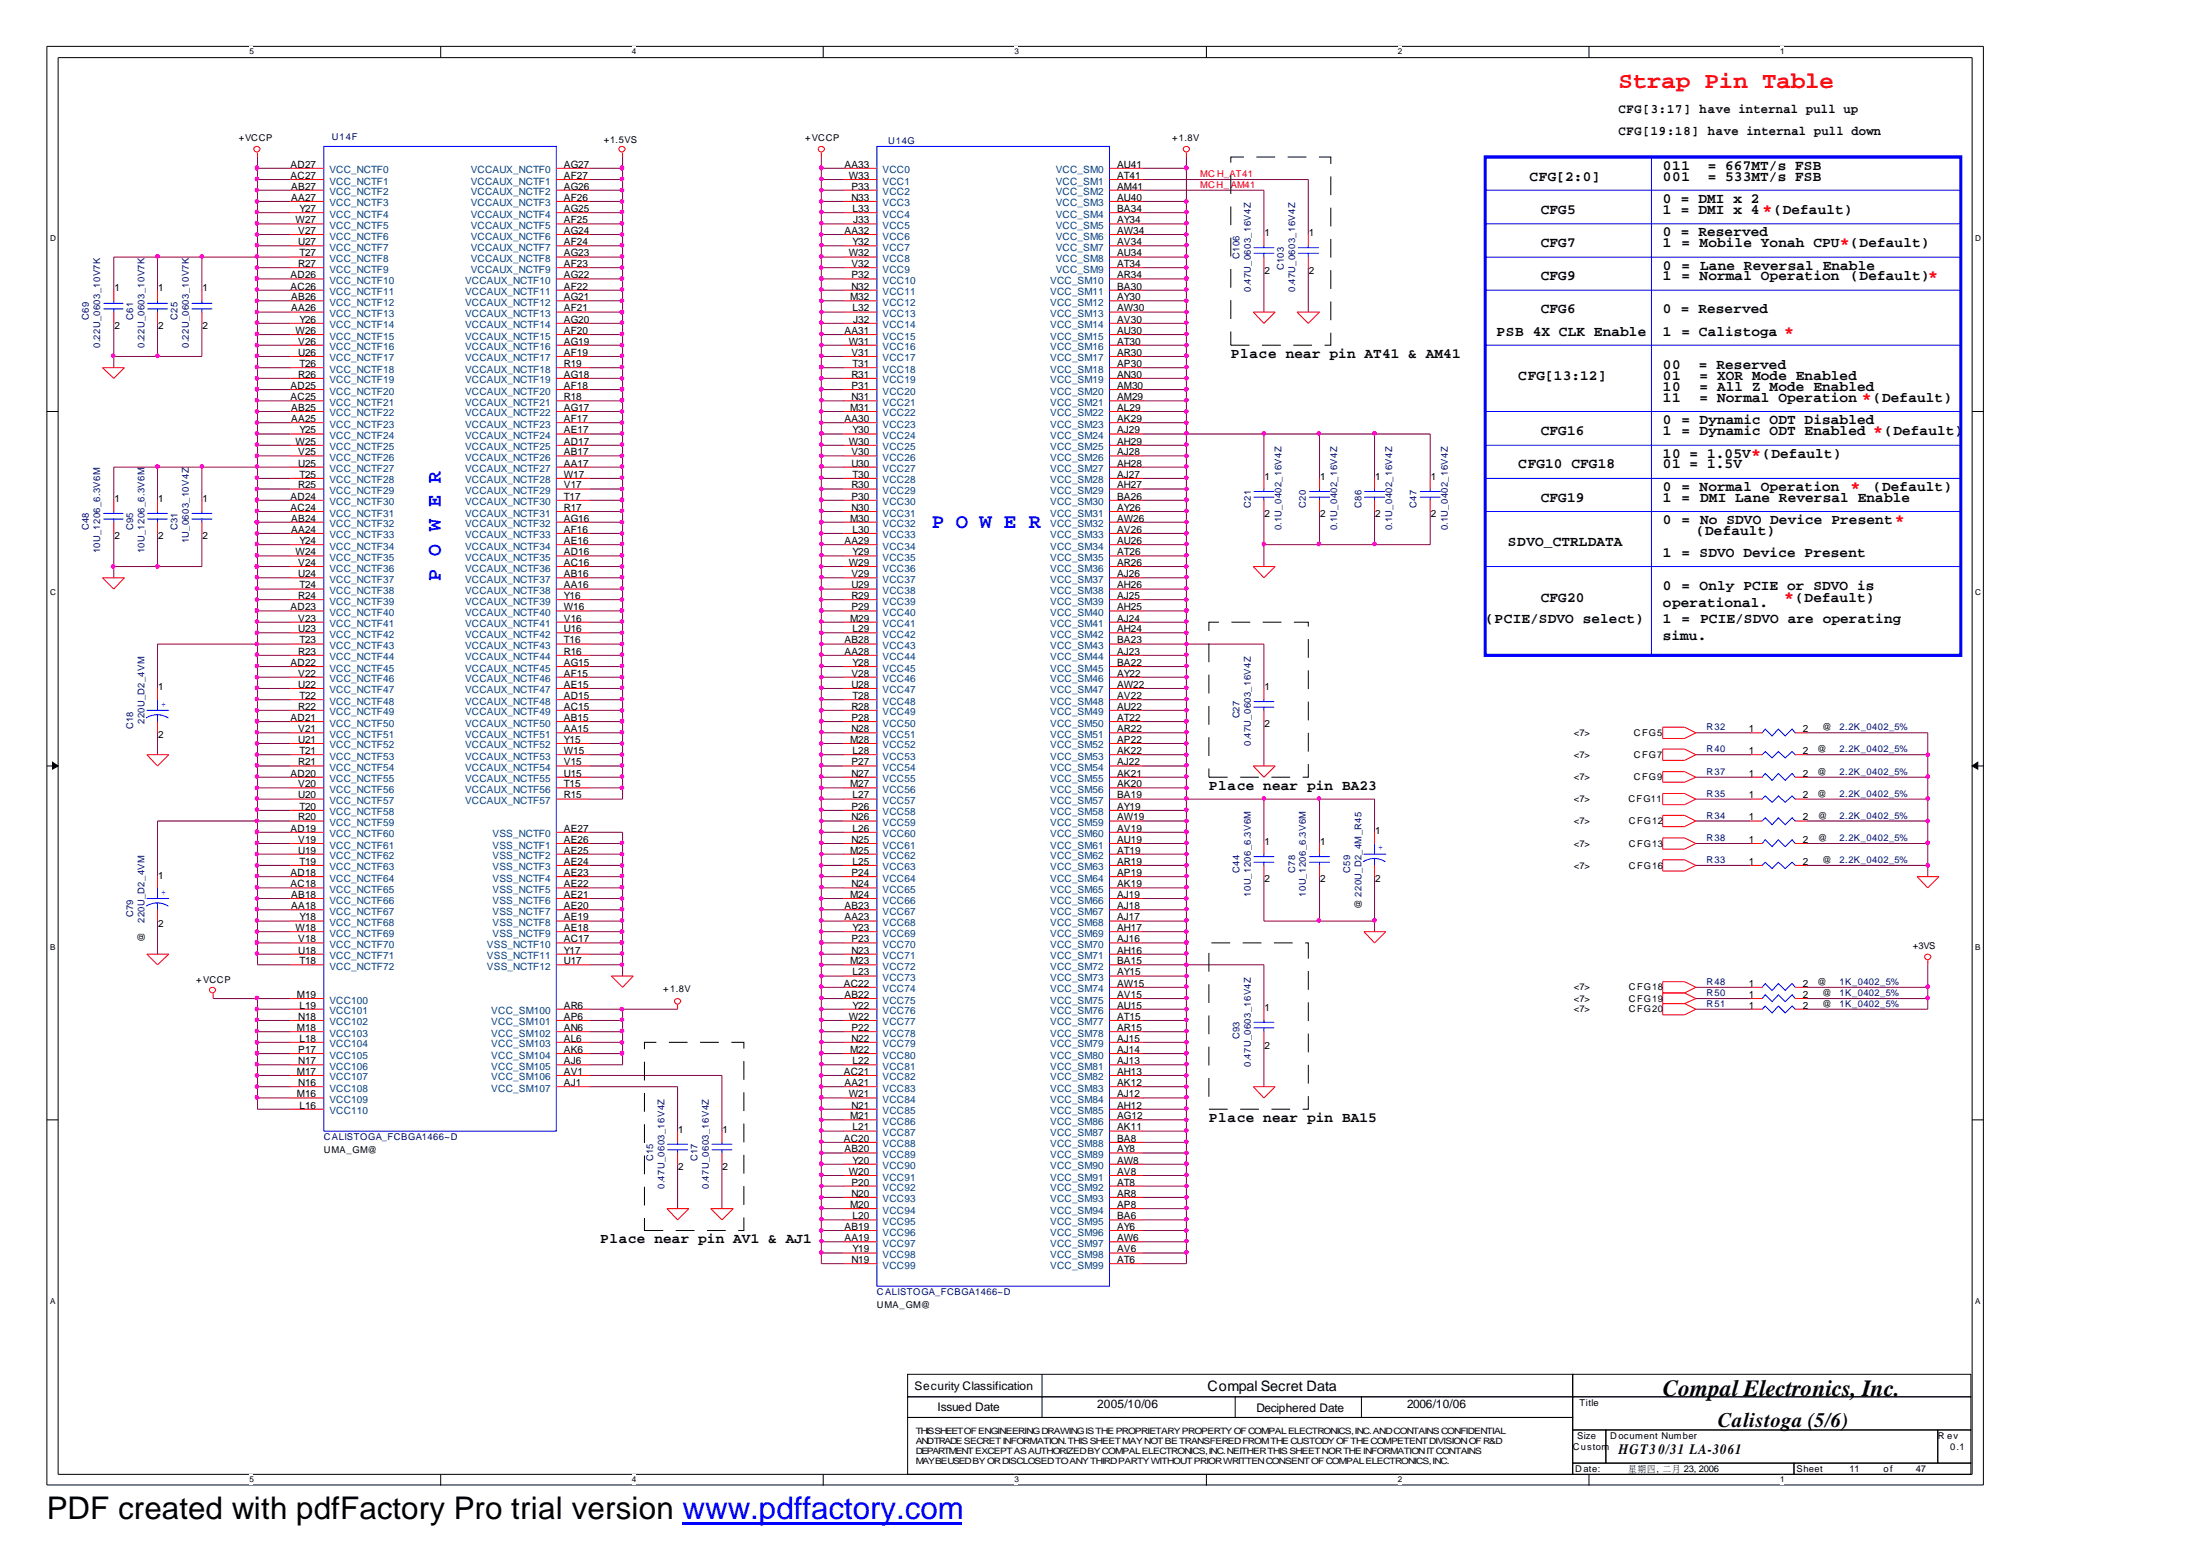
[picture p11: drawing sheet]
<svg xmlns="http://www.w3.org/2000/svg" width="297mm" height="210mm" viewBox="0 0 297 210" stroke-linecap="round" stroke-linejoin="round" font-family="sans-serif">
<defs><g id="words">
<text font-size="4.2" x="6.3" y="205.7">PDF created with pdfFactory Pro trial version www.pdffactory.com</text>
<text font-size="3.1" fill="#f00" x="219.2" y="11.9">Strap Pin Table</text>
<text font-size="3.1" x="225.2" y="189.1">Compal Electronics, Inc.</text>
<g font-size="2.8" fill="#00f">
<text x="126.2" y="71.6">P O W E R</text>
<text x="59.7" y="78.7" transform="rotate(-90 59.7 78.7)">P O W E R</text>
</g>
<text font-size="2.8" x="232.7" y="193.2">Calistoga (5/6)</text>
<g font-size="2.4" fill="#f00">
<text x="238.7" y="29.2">*</text>
<text x="249.2" y="33.7">*</text>
<text x="261.1" y="38.2">*</text>
<text x="241.6" y="45.7">*</text>
<text x="252.1" y="54.7">*</text>
<text x="253.7" y="59.2">*</text>
<text x="237.2" y="62.2">*</text>
<text x="250.6" y="66.7">*</text>
<text x="256.6" y="71.2">*</text>
<text x="241.6" y="81.7">*</text>
</g>
<g font-size="1.9">
<text x="225.2" y="23">011</text>
<text x="231.3" y="23">= 667MT/s FSB</text>
<text x="207.2" y="24.5">CFG[2:0]</text>
<text x="208.7" y="29">CFG5</text>
<text x="225.2" y="29">1 = DMI x 4</text>
<text x="225.2" y="27.4">0 = DMI x 2</text>
<text x="225.2" y="24.5">001</text>
<text x="231.3" y="24.5">= 533MT/s FSB</text>
<text x="240.2" y="29">(Default)</text>
<text x="208.7" y="33.5">CFG7</text>
<text x="225.2" y="32">0 = Reserved</text>
<text x="225.2" y="33.5">1</text>
<text x="227.8" y="33.5">= Mobile Yonah CPU</text>
<text x="250.6" y="33.5">(Default)</text>
<text x="208.7" y="37.9">CFG9</text>
<text x="225.2" y="37.9">1</text>
<text x="225.2" y="36.5">0</text>
<text x="227.8" y="37.9">= Normal Operation</text>
<text x="227.8" y="36.5">=</text>
<text x="230.3" y="36.5">Lane Reversal Enable</text>
<text x="250.6" y="37.9">(Default)</text>
<text x="202.7" y="45.5">PSB 4X CLK Enable</text>
<text x="208.7" y="42.4">CFG6</text>
<text x="225.2" y="45.5">1</text>
<text x="225.2" y="42.4">0 = Reserved</text>
<text x="227.8" y="45.5">= Calistoga</text>
<text x="166.7" y="48.4">Place near pin AT41 &amp; AM41</text>
<text x="205.7" y="51.5">CFG[13:12]</text>
<text x="225.2" y="52.9">10</text>
<text x="225.2" y="50">00</text>
<text x="225.2" y="51.5">01</text>
<text x="230.1" y="50">= Reserved</text>
<text x="230.2" y="52.9">= All Z Mode Enabled</text>
<text x="230.2" y="51.5">= XOR Mode Enabled</text>
<text x="208.7" y="58.9">CFG16</text>
<text x="225.2" y="58.9">1</text>
<text x="225.2" y="57.4">0</text>
<text x="225.2" y="54.5">11</text>
<text x="227.8" y="58.9">= Dynamic ODT Enabled</text>
<text x="227.8" y="57.4">= Dynamic ODT Disabled</text>
<text x="230.2" y="54.5">= Normal Operation</text>
<text x="253.7" y="54.5">(Default)</text>
<text x="255.2" y="58.9">(Default)</text>
<text x="205.7" y="63.4">CFG10 CFG18</text>
<text x="225.2" y="63.4">01 = 1.5V</text>
<text x="225.2" y="62">10 = 1.05V</text>
<text x="238.7" y="62">(Default)</text>
<text x="208.7" y="67.9">CFG19</text>
<text x="225.2" y="67.9">1</text>
<text x="225.2" y="71">0</text>
<text x="225.2" y="66.5">0</text>
<text x="227.8" y="67.9">=</text>
<text x="227.8" y="71">=</text>
<text x="227.8" y="66.5">= Normal Operation</text>
<text x="230.3" y="67.9">DMI Lane Reversal Enable</text>
<text x="230.3" y="71">No SDVO Device Present</text>
<text x="253.7" y="66.5">(Default)</text>
<text x="204.2" y="73.9">SDVO_CTRLDATA</text>
<text x="225.2" y="75.5">1</text>
<text x="227.8" y="75.5">= SDVO Device Present</text>
<text x="229.7" y="72.4">(Default)</text>
<text x="208.7" y="81.5">CFG20</text>
<text x="225.2" y="79.9">0</text>
<text x="225.2" y="82.2">operational.</text>
<text x="227.8" y="79.9">= Only PCIE or SDVO is</text>
<text x="243.2" y="81.5">(Default)</text>
<text x="201.2" y="84.4">(PCIE/SDVO select)</text>
<text x="225.2" y="84.4">1</text>
<text x="225.2" y="86.7">simu.</text>
<text x="227.8" y="84.4">=</text>
<text x="230.3" y="84.4">PCIE/SDVO are operating</text>
<text x="163.7" y="106.9">Place near pin BA23</text>
<text x="163.7" y="151.9">Place near pin BA15</text>
<text x="81.3" y="168.3">Place near pin AV1 &amp; AJ1</text>
<text x="163.6" y="188.4">Compal Secret Data</text>
<text x="219.2" y="196.9">HGT30/31 LA-3061</text>
</g>
<g font-size="1.8">
<text x="219.2" y="15.3">CFG[3:17] have internal pull up</text>
<text x="219.2" y="18.2">CFG[19:18] have internal pull down</text>
</g>
<g font-size="1.6">
<text x="123.9" y="188.2">Security Classification</text>
<text x="127" y="191.1">Issued Date</text>
<text x="148.6" y="190.7">2005/10/06</text>
<text x="170.2" y="191.3">Deciphered Date</text>
<text x="190.6" y="190.7">2006/10/06</text>
</g>
<g font-size="1.4">
<text x="39.4" y="22.7">AD27</text>
<text x="76.4" y="22.7">AG27</text>
<text x="114.4" y="22.7">AA33</text>
<text x="151.3" y="22.7">AU41</text>
<text x="39.4" y="24.2">AC27</text>
<text x="39.5" y="25.7">AB27</text>
<text x="39.5" y="27.2">AA27</text>
<text x="40.6" y="28.7">Y27</text>
<text x="76.4" y="24.2">AF27</text>
<text x="76.4" y="25.7">AG26</text>
<text x="76.4" y="27.2">AF26</text>
<text x="76.4" y="28.7">AG25</text>
<text x="115" y="24.2">W33</text>
<text x="115.3" y="25.7">P33</text>
<text x="115.3" y="27.2">N33</text>
<text x="115.5" y="28.7">L33</text>
<text x="151.3" y="27.2">AU40</text>
<text x="151.3" y="28.7">BA34</text>
<text x="151.3" y="24.2">AT41</text>
<text x="151.3" y="25.7">AM41</text>
<text x="40" y="30.2">W27</text>
<text x="40.4" y="31.7">V27</text>
<text x="40.4" y="33.2">U27</text>
<text x="40.6" y="34.7">T27</text>
<text x="76.4" y="30.2">AF25</text>
<text x="76.4" y="31.7">AG24</text>
<text x="76.4" y="33.2">AF24</text>
<text x="76.4" y="34.7">AG23</text>
<text x="114.4" y="31.7">AA32</text>
<text x="115" y="34.7">W32</text>
<text x="115.5" y="33.2">Y32</text>
<text x="115.6" y="30.2">J33</text>
<text x="151.3" y="30.2">AY34</text>
<text x="151.3" y="31.7">AW34</text>
<text x="151.3" y="33.2">AV34</text>
<text x="151.3" y="34.7">AU34</text>
<text x="171.3" y="32">1</text>
<text x="177.3" y="32">1</text>
<text x="15.5" y="39.5">1</text>
<text x="21.4" y="39.5">1</text>
<text x="27.4" y="39.5">1</text>
<text x="39.4" y="37.7">AD26</text>
<text x="39.4" y="39.2">AC26</text>
<text x="39.5" y="40.7">AB26</text>
<text x="40.4" y="36.2">R27</text>
<text x="76.4" y="36.2">AF23</text>
<text x="76.4" y="37.7">AG22</text>
<text x="76.4" y="39.2">AF22</text>
<text x="76.4" y="40.7">AG21</text>
<text x="115.1" y="40.7">M32</text>
<text x="115.3" y="36.2">V32</text>
<text x="115.3" y="37.7">P32</text>
<text x="115.3" y="39.2">N32</text>
<text x="151.3" y="36.2">AT34</text>
<text x="151.3" y="37.7">AR34</text>
<text x="151.3" y="39.2">BA30</text>
<text x="151.3" y="40.7">AY30</text>
<text x="171.3" y="37.1">2</text>
<text x="177.3" y="37.1">2</text>
<text x="15.5" y="44.5">2</text>
<text x="21.4" y="44.5">2</text>
<text x="27.4" y="44.5">2</text>
<text x="39.5" y="42.2">AA26</text>
<text x="40" y="45.2">W26</text>
<text x="40.4" y="46.7">V26</text>
<text x="40.6" y="43.7">Y26</text>
<text x="76.4" y="42.2">AF21</text>
<text x="76.4" y="43.7">AG20</text>
<text x="76.4" y="45.2">AF20</text>
<text x="76.4" y="46.7">AG19</text>
<text x="114.4" y="45.2">AA31</text>
<text x="115" y="46.7">W31</text>
<text x="115.5" y="42.2">L32</text>
<text x="115.6" y="43.7">J32</text>
<text x="151.3" y="42.2">AW30</text>
<text x="151.3" y="43.7">AV30</text>
<text x="151.3" y="45.2">AU30</text>
<text x="151.3" y="46.7">AT30</text>
<text x="39.4" y="52.7">AD25</text>
<text x="40.4" y="48.2">U26</text>
<text x="40.4" y="51.2">R26</text>
<text x="40.6" y="49.7">T26</text>
<text x="76.4" y="48.2">AF19</text>
<text x="76.4" y="49.7">R19</text>
<text x="76.4" y="51.2">AG18</text>
<text x="76.4" y="52.7">AF18</text>
<text x="115.3" y="48.2">V31</text>
<text x="115.3" y="51.2">R31</text>
<text x="115.3" y="52.7">P31</text>
<text x="115.5" y="49.7">T31</text>
<text x="151.3" y="48.2">AR30</text>
<text x="151.3" y="49.7">AP30</text>
<text x="151.3" y="51.2">AN30</text>
<text x="151.3" y="52.7">AM30</text>
<text x="39.4" y="54.2">AC25</text>
<text x="39.5" y="55.6">AB25</text>
<text x="39.5" y="57.2">AA25</text>
<text x="40.6" y="58.7">Y25</text>
<text x="76.4" y="54.2">R18</text>
<text x="76.4" y="55.6">AG17</text>
<text x="76.4" y="57.2">AF17</text>
<text x="76.4" y="58.7">AE17</text>
<text x="114.4" y="57.2">AA30</text>
<text x="115.1" y="55.6">M31</text>
<text x="115.3" y="54.2">N31</text>
<text x="115.5" y="58.7">Y30</text>
<text x="151.3" y="54.2">AM29</text>
<text x="151.3" y="55.6">AL29</text>
<text x="151.3" y="57.2">AK29</text>
<text x="151.3" y="58.7">AJ29</text>
<text x="40" y="60.2">W25</text>
<text x="40.4" y="63.2">U25</text>
<text x="40.4" y="61.7">V25</text>
<text x="40.6" y="64.7">T25</text>
<text x="76.4" y="60.2">AD17</text>
<text x="76.4" y="61.7">AB17</text>
<text x="76.4" y="63.2">AA17</text>
<text x="76.4" y="64.7">W17</text>
<text x="115" y="60.2">W30</text>
<text x="115.3" y="61.7">V30</text>
<text x="115.3" y="63.2">U30</text>
<text x="115.5" y="64.7">T30</text>
<text x="151.3" y="60.2">AH29</text>
<text x="151.3" y="61.7">AJ28</text>
<text x="151.3" y="63.2">AH28</text>
<text x="151.3" y="64.7">AJ27</text>
<text x="171.3" y="65">1</text>
<text x="178.8" y="65">1</text>
<text x="186.3" y="65">1</text>
<text x="193.8" y="65">1</text>
<text x="15.5" y="68">1</text>
<text x="21.4" y="68">1</text>
<text x="27.4" y="68">1</text>
<text x="39.4" y="67.7">AD24</text>
<text x="39.4" y="69.2">AC24</text>
<text x="39.5" y="70.6">AB24</text>
<text x="40.4" y="66.1">R25</text>
<text x="76.4" y="66.1">V17</text>
<text x="76.4" y="67.7">T17</text>
<text x="76.4" y="69.2">R17</text>
<text x="76.4" y="70.6">AG16</text>
<text x="115.1" y="70.6">M30</text>
<text x="115.3" y="66.1">R30</text>
<text x="115.3" y="67.7">P30</text>
<text x="115.3" y="69.2">N30</text>
<text x="151.3" y="66.1">AH27</text>
<text x="151.3" y="67.7">BA26</text>
<text x="151.3" y="69.2">AY26</text>
<text x="151.3" y="70.6">AW26</text>
<text x="171.3" y="70">2</text>
<text x="178.8" y="70">2</text>
<text x="186.3" y="70">2</text>
<text x="193.8" y="70">2</text>
<text x="15.5" y="73">2</text>
<text x="21.4" y="73">2</text>
<text x="27.4" y="73">2</text>
<text x="39.5" y="72.2">AA24</text>
<text x="40" y="75.2">W24</text>
<text x="40.4" y="76.6">V24</text>
<text x="40.6" y="73.7">Y24</text>
<text x="76.4" y="72.2">AF16</text>
<text x="76.4" y="73.7">AE16</text>
<text x="76.4" y="75.2">AD16</text>
<text x="76.4" y="76.6">AC16</text>
<text x="114.4" y="73.7">AA29</text>
<text x="115" y="76.6">W29</text>
<text x="115.5" y="72.2">L30</text>
<text x="115.5" y="75.2">Y29</text>
<text x="151.3" y="72.2">AV26</text>
<text x="151.3" y="73.7">AU26</text>
<text x="151.3" y="75.2">AT26</text>
<text x="151.3" y="76.6">AR26</text>
<text x="39.4" y="82.6">AD23</text>
<text x="40.4" y="81.1">R24</text>
<text x="40.4" y="78.2">U24</text>
<text x="40.6" y="79.7">T24</text>
<text x="76.4" y="78.2">AB16</text>
<text x="76.4" y="79.7">AA16</text>
<text x="76.4" y="81.1">Y16</text>
<text x="76.4" y="82.6">W16</text>
<text x="115.3" y="78.2">V29</text>
<text x="115.3" y="79.7">U29</text>
<text x="115.3" y="81.1">R29</text>
<text x="115.3" y="82.6">P29</text>
<text x="151.3" y="78.2">AJ26</text>
<text x="151.3" y="79.7">AH26</text>
<text x="151.3" y="81.1">AJ25</text>
<text x="151.3" y="82.6">AH25</text>
<text x="40.4" y="84.2">V23</text>
<text x="40.4" y="85.6">U23</text>
<text x="40.4" y="88.7">R23</text>
<text x="40.6" y="87.1">T23</text>
<text x="76.4" y="84.2">V16</text>
<text x="76.4" y="85.6">U16</text>
<text x="76.4" y="87.1">T16</text>
<text x="76.4" y="88.7">R16</text>
<text x="114.4" y="87.1">AB28</text>
<text x="114.4" y="88.7">AA28</text>
<text x="115.1" y="84.2">M29</text>
<text x="115.5" y="85.6">L29</text>
<text x="151.3" y="84.2">AJ24</text>
<text x="151.3" y="85.6">AH24</text>
<text x="151.3" y="87.1">BA23</text>
<text x="151.3" y="88.7">AJ23</text>
<text x="21.4" y="93.5">1</text>
<text x="39.4" y="90.2">AD22</text>
<text x="40.4" y="91.6">V22</text>
<text x="40.4" y="93.1">U22</text>
<text x="40.6" y="94.7">T22</text>
<text x="76.4" y="90.2">AG15</text>
<text x="76.4" y="91.6">AF15</text>
<text x="76.4" y="93.1">AE15</text>
<text x="76.4" y="94.7">AD15</text>
<text x="115.3" y="91.6">V28</text>
<text x="115.3" y="93.1">U28</text>
<text x="115.5" y="90.2">Y28</text>
<text x="115.5" y="94.7">T28</text>
<text x="151.3" y="90.2">BA22</text>
<text x="151.3" y="91.6">AY22</text>
<text x="151.3" y="93.1">AW22</text>
<text x="151.3" y="94.7">AV22</text>
<text x="171.3" y="93.5">1</text>
<text x="21.4" y="100">2</text>
<text x="39.4" y="97.6">AD21</text>
<text x="40.4" y="96.1">R22</text>
<text x="40.4" y="99.2">V21</text>
<text x="40.4" y="100.6">U21</text>
<text x="76.4" y="100.6">Y15</text>
<text x="76.4" y="96.1">AC15</text>
<text x="76.4" y="97.6">AB15</text>
<text x="76.4" y="99.2">AA15</text>
<text x="115.1" y="100.6">M28</text>
<text x="115.3" y="96.1">R28</text>
<text x="115.3" y="97.6">P28</text>
<text x="115.3" y="99.2">N28</text>
<text x="151.3" y="96.1">AU22</text>
<text x="151.3" y="97.6">AT22</text>
<text x="151.3" y="99.2">AR22</text>
<text x="151.3" y="100.6">AP22</text>
<text x="171.3" y="98.5">2</text>
<text x="236.9" y="99.2">1</text>
<text x="244.2" y="99.2">2</text>
<text x="39.4" y="105.2">AD20</text>
<text x="40.4" y="103.6">R21</text>
<text x="40.4" y="106.6">V20</text>
<text x="40.6" y="102.1">T21</text>
<text x="76.4" y="102.1">W15</text>
<text x="76.4" y="103.6">V15</text>
<text x="76.4" y="105.2">U15</text>
<text x="76.4" y="106.6">T15</text>
<text x="115.1" y="106.6">M27</text>
<text x="115.3" y="103.6">P27</text>
<text x="115.3" y="105.2">N27</text>
<text x="115.5" y="102.1">L28</text>
<text x="151.3" y="102.1">AK22</text>
<text x="151.3" y="103.6">AJ22</text>
<text x="151.3" y="105.2">AK21</text>
<text x="151.3" y="106.6">AK20</text>
<text x="236.9" y="102.1">1</text>
<text x="236.9" y="105.2">1</text>
<text x="244.2" y="102.1">2</text>
<text x="244.2" y="105.2">2</text>
<text x="39.4" y="112.6">AD19</text>
<text x="40.4" y="108.1">U20</text>
<text x="40.4" y="111.1">R20</text>
<text x="40.6" y="109.7">T20</text>
<text x="76.4" y="112.6">AE27</text>
<text x="76.4" y="108.1">R15</text>
<text x="115.3" y="109.7">P26</text>
<text x="115.3" y="111.1">N26</text>
<text x="115.5" y="108.1">L27</text>
<text x="115.5" y="112.6">L26</text>
<text x="151.3" y="108.1">BA19</text>
<text x="151.3" y="109.7">AY19</text>
<text x="151.3" y="111.1">AW19</text>
<text x="151.3" y="112.6">AV19</text>
<text x="186.3" y="113">1</text>
<text x="236.9" y="108.1">1</text>
<text x="236.9" y="111.1">1</text>
<text x="244.2" y="108.1">2</text>
<text x="244.2" y="111.1">2</text>
<text x="21.4" y="119">1</text>
<text x="39.4" y="118.6">AD18</text>
<text x="40.4" y="114.1">V19</text>
<text x="40.4" y="115.6">U19</text>
<text x="40.6" y="117.1">T19</text>
<text x="76.4" y="114.1">AE26</text>
<text x="76.4" y="115.6">AE25</text>
<text x="76.4" y="117.1">AE24</text>
<text x="76.4" y="118.6">AE23</text>
<text x="115.1" y="115.6">M25</text>
<text x="115.3" y="114.1">N25</text>
<text x="115.3" y="118.6">P24</text>
<text x="115.5" y="117.1">L25</text>
<text x="151.3" y="114.1">AU19</text>
<text x="151.3" y="115.6">AT19</text>
<text x="151.3" y="117.1">AR19</text>
<text x="151.3" y="118.6">AP19</text>
<text x="171.3" y="114.4">1</text>
<text x="171.3" y="119.5">2</text>
<text x="178.8" y="114.4">1</text>
<text x="178.8" y="119.5">2</text>
<text x="186.3" y="119.5">2</text>
<text x="236.9" y="117.1">1</text>
<text x="236.9" y="114.1">1</text>
<text x="244.2" y="117.1">2</text>
<text x="244.2" y="114.1">2</text>
<text x="21.4" y="125.5">2</text>
<text x="39.4" y="120.2">AC18</text>
<text x="39.5" y="121.6">AB18</text>
<text x="39.5" y="123.1">AA18</text>
<text x="40.6" y="124.6">Y18</text>
<text x="76.4" y="120.2">AE22</text>
<text x="76.4" y="121.6">AE21</text>
<text x="76.4" y="123.1">AE20</text>
<text x="76.4" y="124.6">AE19</text>
<text x="114.4" y="123.1">AB23</text>
<text x="114.4" y="124.6">AA23</text>
<text x="115.1" y="121.6">M24</text>
<text x="115.3" y="120.2">N24</text>
<text x="151.3" y="120.2">AK19</text>
<text x="151.3" y="121.6">AJ19</text>
<text x="151.3" y="123.1">AJ18</text>
<text x="151.3" y="124.6">AJ17</text>
<text x="40" y="126.1">W18</text>
<text x="40.4" y="127.6">V18</text>
<text x="40.4" y="129.1">U18</text>
<text x="40.6" y="130.6">T18</text>
<text x="76.4" y="126.1">AE18</text>
<text x="76.4" y="127.6">AC17</text>
<text x="76.4" y="129.1">Y17</text>
<text x="76.4" y="130.6">U17</text>
<text x="115.1" y="130.6">M23</text>
<text x="115.3" y="127.6">P23</text>
<text x="115.3" y="129.1">N23</text>
<text x="115.5" y="126.1">Y23</text>
<text x="151.3" y="126.1">AH17</text>
<text x="151.3" y="127.6">AJ16</text>
<text x="151.3" y="129.1">AH16</text>
<text x="151.3" y="130.6">BA15</text>
<text x="40.2" y="135.1">M19</text>
<text x="40.6" y="136.6">L19</text>
<text x="76.4" y="136.6">AR6</text>
<text x="114.3" y="133.6">AC22</text>
<text x="114.4" y="135.1">AB22</text>
<text x="115.5" y="132.1">L23</text>
<text x="115.5" y="136.6">Y22</text>
<text x="151.3" y="132.1">AY15</text>
<text x="151.3" y="133.6">AW15</text>
<text x="151.3" y="135.1">AV15</text>
<text x="151.3" y="136.6">AU15</text>
<text x="171.3" y="136.9">1</text>
<text x="236.9" y="136.6">1</text>
<text x="236.9" y="135.1">1</text>
<text x="236.9" y="133.6">1</text>
<text x="244.2" y="136.6">2</text>
<text x="244.2" y="135.1">2</text>
<text x="244.2" y="133.6">2</text>
<text x="40.2" y="139.6">M18</text>
<text x="40.4" y="138.1">N18</text>
<text x="40.4" y="142.6">P17</text>
<text x="40.6" y="141.1">L18</text>
<text x="76.4" y="138.1">AP6</text>
<text x="76.4" y="139.6">AN6</text>
<text x="76.4" y="141.1">AL6</text>
<text x="76.4" y="142.6">AK6</text>
<text x="115" y="138.1">W22</text>
<text x="115.1" y="142.6">M22</text>
<text x="115.3" y="139.6">P22</text>
<text x="115.3" y="141.1">N22</text>
<text x="151.3" y="138.1">AT15</text>
<text x="151.3" y="139.6">AR15</text>
<text x="151.3" y="141.1">AJ15</text>
<text x="151.3" y="142.6">AJ14</text>
<text x="171.3" y="142">2</text>
<text x="40.2" y="145.6">M17</text>
<text x="40.2" y="148.6">M16</text>
<text x="40.4" y="144.1">N17</text>
<text x="40.4" y="147.1">N16</text>
<text x="76.4" y="144.1">AJ6</text>
<text x="76.4" y="145.6">AV1</text>
<text x="76.4" y="147.1">AJ1</text>
<text x="114.3" y="145.6">AC21</text>
<text x="114.4" y="147.1">AA21</text>
<text x="115" y="148.6">W21</text>
<text x="115.5" y="144.1">L22</text>
<text x="151.3" y="144.1">AJ13</text>
<text x="151.3" y="145.6">AH13</text>
<text x="151.3" y="147.1">AK12</text>
<text x="151.3" y="148.6">AJ12</text>
<text x="40.6" y="150.1">L16</text>
<text x="91.9" y="153.4">1</text>
<text x="97.9" y="153.4">1</text>
<text x="114.3" y="154.6">AC20</text>
<text x="115.1" y="151.6">M21</text>
<text x="115.3" y="150.1">N21</text>
<text x="115.5" y="153.1">L21</text>
<text x="151.3" y="150.1">AH12</text>
<text x="151.3" y="151.6">AG12</text>
<text x="151.3" y="153.1">AK11</text>
<text x="151.3" y="154.6">BA8</text>
<text x="91.9" y="158.4">2</text>
<text x="97.9" y="158.4">2</text>
<text x="114.4" y="156.1">AB20</text>
<text x="115" y="159.1">W20</text>
<text x="115.3" y="160.5">P20</text>
<text x="115.5" y="157.6">Y20</text>
<text x="151.3" y="156.1">AY8</text>
<text x="151.3" y="157.6">AW8</text>
<text x="151.3" y="159.1">AV8</text>
<text x="151.3" y="160.5">AT8</text>
<text x="114.4" y="166.6">AB19</text>
<text x="115.1" y="163.6">M20</text>
<text x="115.3" y="162.1">N20</text>
<text x="115.5" y="165.1">L20</text>
<text x="151.3" y="162.1">AR8</text>
<text x="151.3" y="163.6">AP8</text>
<text x="151.3" y="165.1">BA6</text>
<text x="151.3" y="166.6">AY6</text>
<text x="114.4" y="168.1">AA19</text>
<text x="115.3" y="171">N19</text>
<text x="115.5" y="169.6">Y19</text>
<text x="151.3" y="168.1">AW6</text>
<text x="151.3" y="169.6">AV6</text>
<text x="151.3" y="171">AT6</text>
</g>
<g font-size="1.4" fill="#004080">
<text x="44.6" y="23.5">VCC_NCTF0</text>
<text x="63.8" y="23.5">VCCAUX_NCTF0</text>
<text x="119.5" y="23.5">VCC0</text>
<text x="143" y="23.5">VCC_SM0</text>
<text x="44.6" y="25">VCC_NCTF1</text>
<text x="44.6" y="26.4">VCC_NCTF2</text>
<text x="44.6" y="28">VCC_NCTF3</text>
<text x="44.6" y="29.5">VCC_NCTF4</text>
<text x="63.8" y="25">VCCAUX_NCTF1</text>
<text x="63.8" y="26.4">VCCAUX_NCTF2</text>
<text x="63.8" y="28">VCCAUX_NCTF3</text>
<text x="63.8" y="29.5">VCCAUX_NCTF4</text>
<text x="119.5" y="25">VCC1</text>
<text x="119.5" y="26.4">VCC2</text>
<text x="119.5" y="28">VCC3</text>
<text x="119.5" y="29.5">VCC4</text>
<text x="143" y="28">VCC_SM3</text>
<text x="143" y="29.5">VCC_SM4</text>
<text x="143" y="25">VCC_SM1</text>
<text x="143" y="26.4">VCC_SM2</text>
<text x="44.6" y="31">VCC_NCTF5</text>
<text x="44.6" y="32.4">VCC_NCTF6</text>
<text x="44.6" y="34">VCC_NCTF7</text>
<text x="44.6" y="35.5">VCC_NCTF8</text>
<text x="63.8" y="31">VCCAUX_NCTF5</text>
<text x="63.8" y="32.4">VCCAUX_NCTF6</text>
<text x="63.8" y="34">VCCAUX_NCTF7</text>
<text x="63.8" y="35.5">VCCAUX_NCTF8</text>
<text x="119.5" y="31">VCC5</text>
<text x="119.5" y="32.4">VCC6</text>
<text x="119.5" y="34">VCC7</text>
<text x="119.5" y="35.5">VCC8</text>
<text x="143" y="31">VCC_SM5</text>
<text x="143" y="32.4">VCC_SM6</text>
<text x="143" y="34">VCC_SM7</text>
<text x="143" y="35.5">VCC_SM8</text>
<text x="44.6" y="36.9">VCC_NCTF9</text>
<text x="44.6" y="38.5">VCC_NCTF10</text>
<text x="44.6" y="40">VCC_NCTF11</text>
<text x="44.6" y="41.4">VCC_NCTF12</text>
<text x="63" y="38.5">VCCAUX_NCTF10</text>
<text x="63" y="40">VCCAUX_NCTF11</text>
<text x="63" y="41.4">VCCAUX_NCTF12</text>
<text x="63.8" y="36.9">VCCAUX_NCTF9</text>
<text x="119.5" y="36.9">VCC9</text>
<text x="119.5" y="38.5">VCC10</text>
<text x="119.5" y="40">VCC11</text>
<text x="119.5" y="41.4">VCC12</text>
<text x="142.2" y="38.5">VCC_SM10</text>
<text x="142.2" y="40">VCC_SM11</text>
<text x="142.2" y="41.4">VCC_SM12</text>
<text x="143" y="36.9">VCC_SM9</text>
<text x="44.6" y="42.9">VCC_NCTF13</text>
<text x="44.6" y="44.5">VCC_NCTF14</text>
<text x="44.6" y="46">VCC_NCTF15</text>
<text x="44.6" y="47.4">VCC_NCTF16</text>
<text x="63" y="42.9">VCCAUX_NCTF13</text>
<text x="63" y="44.5">VCCAUX_NCTF14</text>
<text x="63" y="46">VCCAUX_NCTF15</text>
<text x="63" y="47.4">VCCAUX_NCTF16</text>
<text x="119.5" y="42.9">VCC13</text>
<text x="119.5" y="44.5">VCC14</text>
<text x="119.5" y="46">VCC15</text>
<text x="119.5" y="47.4">VCC16</text>
<text x="142.2" y="42.9">VCC_SM13</text>
<text x="142.2" y="44.5">VCC_SM14</text>
<text x="142.2" y="46">VCC_SM15</text>
<text x="142.2" y="47.4">VCC_SM16</text>
<text x="44.6" y="49">VCC_NCTF17</text>
<text x="44.6" y="50.5">VCC_NCTF18</text>
<text x="44.6" y="51.9">VCC_NCTF19</text>
<text x="44.6" y="53.4">VCC_NCTF20</text>
<text x="63" y="49">VCCAUX_NCTF17</text>
<text x="63" y="50.5">VCCAUX_NCTF18</text>
<text x="63" y="51.9">VCCAUX_NCTF19</text>
<text x="63" y="53.4">VCCAUX_NCTF20</text>
<text x="119.5" y="49">VCC17</text>
<text x="119.5" y="50.5">VCC18</text>
<text x="119.5" y="51.9">VCC19</text>
<text x="119.5" y="53.4">VCC20</text>
<text x="142.2" y="49">VCC_SM17</text>
<text x="142.2" y="50.5">VCC_SM18</text>
<text x="142.2" y="51.9">VCC_SM19</text>
<text x="142.2" y="53.4">VCC_SM20</text>
<text x="44.6" y="55">VCC_NCTF21</text>
<text x="44.6" y="56.4">VCC_NCTF22</text>
<text x="44.6" y="57.9">VCC_NCTF23</text>
<text x="44.6" y="59.5">VCC_NCTF24</text>
<text x="63" y="55">VCCAUX_NCTF21</text>
<text x="63" y="56.4">VCCAUX_NCTF22</text>
<text x="63" y="57.9">VCCAUX_NCTF23</text>
<text x="63" y="59.5">VCCAUX_NCTF24</text>
<text x="119.5" y="55">VCC21</text>
<text x="119.5" y="56.4">VCC22</text>
<text x="119.5" y="57.9">VCC23</text>
<text x="119.5" y="59.5">VCC24</text>
<text x="142.2" y="55">VCC_SM21</text>
<text x="142.2" y="56.4">VCC_SM22</text>
<text x="142.2" y="57.9">VCC_SM23</text>
<text x="142.2" y="59.5">VCC_SM24</text>
<text x="44.6" y="61">VCC_NCTF25</text>
<text x="44.6" y="63.9">VCC_NCTF27</text>
<text x="44.6" y="65.5">VCC_NCTF28</text>
<text x="44.6" y="62.4">VCC_NCTF26</text>
<text x="63" y="61">VCCAUX_NCTF25</text>
<text x="63" y="62.4">VCCAUX_NCTF26</text>
<text x="63" y="63.9">VCCAUX_NCTF27</text>
<text x="63" y="65.5">VCCAUX_NCTF28</text>
<text x="119.5" y="61">VCC25</text>
<text x="119.5" y="62.4">VCC26</text>
<text x="119.5" y="63.9">VCC27</text>
<text x="119.5" y="65.5">VCC28</text>
<text x="142.2" y="61">VCC_SM25</text>
<text x="142.2" y="62.4">VCC_SM26</text>
<text x="142.2" y="63.9">VCC_SM27</text>
<text x="142.2" y="65.5">VCC_SM28</text>
<text x="44.6" y="66.9">VCC_NCTF29</text>
<text x="44.6" y="68.4">VCC_NCTF30</text>
<text x="44.6" y="69.9">VCC_NCTF31</text>
<text x="44.6" y="71.4">VCC_NCTF32</text>
<text x="63" y="66.9">VCCAUX_NCTF29</text>
<text x="63" y="68.4">VCCAUX_NCTF30</text>
<text x="63" y="69.9">VCCAUX_NCTF31</text>
<text x="63" y="71.4">VCCAUX_NCTF32</text>
<text x="119.5" y="66.9">VCC29</text>
<text x="119.5" y="68.4">VCC30</text>
<text x="119.5" y="69.9">VCC31</text>
<text x="119.5" y="71.4">VCC32</text>
<text x="142.2" y="66.9">VCC_SM29</text>
<text x="142.2" y="68.4">VCC_SM30</text>
<text x="142.2" y="69.9">VCC_SM31</text>
<text x="142.2" y="71.4">VCC_SM32</text>
<text x="44.6" y="72.9">VCC_NCTF33</text>
<text x="44.6" y="74.4">VCC_NCTF34</text>
<text x="44.6" y="76">VCC_NCTF35</text>
<text x="44.6" y="77.4">VCC_NCTF36</text>
<text x="63" y="72.9">VCCAUX_NCTF33</text>
<text x="63" y="74.4">VCCAUX_NCTF34</text>
<text x="63" y="76">VCCAUX_NCTF35</text>
<text x="63" y="77.4">VCCAUX_NCTF36</text>
<text x="119.5" y="72.9">VCC33</text>
<text x="119.5" y="74.4">VCC34</text>
<text x="119.5" y="76">VCC35</text>
<text x="119.5" y="77.4">VCC36</text>
<text x="142.2" y="72.9">VCC_SM33</text>
<text x="142.2" y="74.4">VCC_SM34</text>
<text x="142.2" y="76">VCC_SM35</text>
<text x="142.2" y="77.4">VCC_SM36</text>
<text x="44.6" y="80.4">VCC_NCTF38</text>
<text x="44.6" y="81.9">VCC_NCTF39</text>
<text x="44.6" y="83.4">VCC_NCTF40</text>
<text x="44.6" y="78.9">VCC_NCTF37</text>
<text x="63" y="78.9">VCCAUX_NCTF37</text>
<text x="63" y="80.4">VCCAUX_NCTF38</text>
<text x="63" y="81.9">VCCAUX_NCTF39</text>
<text x="63" y="83.4">VCCAUX_NCTF40</text>
<text x="119.5" y="78.9">VCC37</text>
<text x="119.5" y="80.4">VCC38</text>
<text x="119.5" y="81.9">VCC39</text>
<text x="119.5" y="83.4">VCC40</text>
<text x="142.2" y="78.9">VCC_SM37</text>
<text x="142.2" y="80.4">VCC_SM38</text>
<text x="142.2" y="81.9">VCC_SM39</text>
<text x="142.2" y="83.4">VCC_SM40</text>
<text x="44.6" y="84.9">VCC_NCTF41</text>
<text x="44.6" y="86.4">VCC_NCTF42</text>
<text x="44.6" y="87.9">VCC_NCTF43</text>
<text x="44.6" y="89.4">VCC_NCTF44</text>
<text x="63" y="84.9">VCCAUX_NCTF41</text>
<text x="63" y="86.4">VCCAUX_NCTF42</text>
<text x="63" y="87.9">VCCAUX_NCTF43</text>
<text x="63" y="89.4">VCCAUX_NCTF44</text>
<text x="119.5" y="84.9">VCC41</text>
<text x="119.5" y="86.4">VCC42</text>
<text x="119.5" y="87.9">VCC43</text>
<text x="119.5" y="89.4">VCC44</text>
<text x="142.2" y="84.9">VCC_SM41</text>
<text x="142.2" y="86.4">VCC_SM42</text>
<text x="142.2" y="87.9">VCC_SM43</text>
<text x="142.2" y="89.4">VCC_SM44</text>
<text x="44.6" y="90.9">VCC_NCTF45</text>
<text x="44.6" y="92.4">VCC_NCTF46</text>
<text x="44.6" y="93.9">VCC_NCTF47</text>
<text x="44.6" y="95.4">VCC_NCTF48</text>
<text x="63" y="90.9">VCCAUX_NCTF45</text>
<text x="63" y="92.4">VCCAUX_NCTF46</text>
<text x="63" y="93.9">VCCAUX_NCTF47</text>
<text x="63" y="95.4">VCCAUX_NCTF48</text>
<text x="119.5" y="90.9">VCC45</text>
<text x="119.5" y="92.4">VCC46</text>
<text x="119.5" y="93.9">VCC47</text>
<text x="119.5" y="95.4">VCC48</text>
<text x="142.2" y="90.9">VCC_SM45</text>
<text x="142.2" y="92.4">VCC_SM46</text>
<text x="142.2" y="93.9">VCC_SM47</text>
<text x="142.2" y="95.4">VCC_SM48</text>
<text x="44.6" y="96.9">VCC_NCTF49</text>
<text x="44.6" y="98.4">VCC_NCTF50</text>
<text x="44.6" y="99.9">VCC_NCTF51</text>
<text x="44.6" y="101.4">VCC_NCTF52</text>
<text x="63" y="101.4">VCCAUX_NCTF52</text>
<text x="63" y="96.9">VCCAUX_NCTF49</text>
<text x="63" y="98.4">VCCAUX_NCTF50</text>
<text x="63" y="99.9">VCCAUX_NCTF51</text>
<text x="119.5" y="96.9">VCC49</text>
<text x="119.5" y="98.4">VCC50</text>
<text x="119.5" y="99.9">VCC51</text>
<text x="119.5" y="101.4">VCC52</text>
<text x="142.2" y="96.9">VCC_SM49</text>
<text x="142.2" y="98.4">VCC_SM50</text>
<text x="142.2" y="99.9">VCC_SM51</text>
<text x="142.2" y="101.4">VCC_SM52</text>
<text x="44.6" y="102.9">VCC_NCTF53</text>
<text x="44.6" y="104.4">VCC_NCTF54</text>
<text x="44.6" y="105.9">VCC_NCTF55</text>
<text x="44.6" y="107.4">VCC_NCTF56</text>
<text x="63" y="102.9">VCCAUX_NCTF53</text>
<text x="63" y="104.4">VCCAUX_NCTF54</text>
<text x="63" y="105.9">VCCAUX_NCTF55</text>
<text x="63" y="107.4">VCCAUX_NCTF56</text>
<text x="119.5" y="102.9">VCC53</text>
<text x="119.5" y="104.4">VCC54</text>
<text x="119.5" y="105.9">VCC55</text>
<text x="119.5" y="107.4">VCC56</text>
<text x="142.2" y="102.9">VCC_SM53</text>
<text x="142.2" y="104.4">VCC_SM54</text>
<text x="142.2" y="105.9">VCC_SM55</text>
<text x="142.2" y="107.4">VCC_SM56</text>
<text x="44.6" y="108.9">VCC_NCTF57</text>
<text x="44.6" y="110.4">VCC_NCTF58</text>
<text x="44.6" y="113.4">VCC_NCTF60</text>
<text x="44.6" y="111.9">VCC_NCTF59</text>
<text x="63" y="108.9">VCCAUX_NCTF57</text>
<text x="66.7" y="113.4">VSS_NCTF0</text>
<text x="119.5" y="108.9">VCC57</text>
<text x="119.5" y="110.4">VCC58</text>
<text x="119.5" y="111.9">VCC59</text>
<text x="119.5" y="113.4">VCC60</text>
<text x="142.2" y="108.9">VCC_SM57</text>
<text x="142.2" y="110.4">VCC_SM58</text>
<text x="142.2" y="111.9">VCC_SM59</text>
<text x="142.2" y="113.4">VCC_SM60</text>
<text x="44.6" y="114.9">VCC_NCTF61</text>
<text x="44.6" y="116.3">VCC_NCTF62</text>
<text x="44.6" y="117.9">VCC_NCTF63</text>
<text x="44.6" y="119.4">VCC_NCTF64</text>
<text x="66.7" y="114.9">VSS_NCTF1</text>
<text x="66.7" y="116.3">VSS_NCTF2</text>
<text x="66.7" y="117.9">VSS_NCTF3</text>
<text x="66.7" y="119.4">VSS_NCTF4</text>
<text x="119.5" y="114.9">VCC61</text>
<text x="119.5" y="116.3">VCC62</text>
<text x="119.5" y="117.9">VCC63</text>
<text x="119.5" y="119.4">VCC64</text>
<text x="142.2" y="114.9">VCC_SM61</text>
<text x="142.2" y="116.3">VCC_SM62</text>
<text x="142.2" y="117.9">VCC_SM63</text>
<text x="142.2" y="119.4">VCC_SM64</text>
<text x="44.6" y="120.9">VCC_NCTF65</text>
<text x="44.6" y="122.4">VCC_NCTF66</text>
<text x="44.6" y="123.9">VCC_NCTF67</text>
<text x="44.6" y="125.4">VCC_NCTF68</text>
<text x="66.7" y="120.9">VSS_NCTF5</text>
<text x="66.7" y="122.4">VSS_NCTF6</text>
<text x="66.7" y="123.9">VSS_NCTF7</text>
<text x="66.7" y="125.4">VSS_NCTF8</text>
<text x="119.5" y="120.9">VCC65</text>
<text x="119.5" y="122.4">VCC66</text>
<text x="119.5" y="123.9">VCC67</text>
<text x="119.5" y="125.4">VCC68</text>
<text x="142.2" y="120.9">VCC_SM65</text>
<text x="142.2" y="122.4">VCC_SM66</text>
<text x="142.2" y="123.9">VCC_SM67</text>
<text x="142.2" y="125.4">VCC_SM68</text>
<text x="44.6" y="126.8">VCC_NCTF69</text>
<text x="44.6" y="128.4">VCC_NCTF70</text>
<text x="44.6" y="129.9">VCC_NCTF71</text>
<text x="44.6" y="131.3">VCC_NCTF72</text>
<text x="66" y="128.4">VSS_NCTF10</text>
<text x="66" y="129.9">VSS_NCTF11</text>
<text x="66" y="131.3">VSS_NCTF12</text>
<text x="66.7" y="126.8">VSS_NCTF9</text>
<text x="119.5" y="126.8">VCC69</text>
<text x="119.5" y="128.4">VCC70</text>
<text x="119.5" y="129.9">VCC71</text>
<text x="119.5" y="131.3">VCC72</text>
<text x="142.2" y="126.8">VCC_SM69</text>
<text x="142.2" y="128.4">VCC_SM70</text>
<text x="142.2" y="129.9">VCC_SM71</text>
<text x="142.2" y="131.3">VCC_SM72</text>
<text x="44.6" y="135.9">VCC100</text>
<text x="44.6" y="137.3">VCC101</text>
<text x="66.5" y="137.3">VCC_SM100</text>
<text x="119.5" y="132.9">VCC73</text>
<text x="119.5" y="134.4">VCC74</text>
<text x="119.5" y="135.9">VCC75</text>
<text x="119.5" y="137.3">VCC76</text>
<text x="142.2" y="132.9">VCC_SM73</text>
<text x="142.2" y="134.4">VCC_SM74</text>
<text x="142.2" y="135.9">VCC_SM75</text>
<text x="142.2" y="137.3">VCC_SM76</text>
<text x="44.6" y="138.9">VCC102</text>
<text x="44.6" y="140.4">VCC103</text>
<text x="44.6" y="141.8">VCC104</text>
<text x="44.6" y="143.4">VCC105</text>
<text x="66.5" y="138.9">VCC_SM101</text>
<text x="66.5" y="140.4">VCC_SM102</text>
<text x="66.5" y="141.8">VCC_SM103</text>
<text x="66.5" y="143.4">VCC_SM104</text>
<text x="119.5" y="138.9">VCC77</text>
<text x="119.5" y="140.4">VCC78</text>
<text x="119.5" y="141.8">VCC79</text>
<text x="119.5" y="143.4">VCC80</text>
<text x="142.2" y="138.9">VCC_SM77</text>
<text x="142.2" y="140.4">VCC_SM78</text>
<text x="142.2" y="141.8">VCC_SM79</text>
<text x="142.2" y="143.4">VCC_SM80</text>
<text x="44.6" y="144.9">VCC106</text>
<text x="44.6" y="146.3">VCC107</text>
<text x="44.6" y="147.8">VCC108</text>
<text x="44.6" y="149.4">VCC109</text>
<text x="66.5" y="144.9">VCC_SM105</text>
<text x="66.5" y="146.3">VCC_SM106</text>
<text x="66.5" y="147.8">VCC_SM107</text>
<text x="119.5" y="144.9">VCC81</text>
<text x="119.5" y="146.3">VCC82</text>
<text x="119.5" y="147.8">VCC83</text>
<text x="119.5" y="149.4">VCC84</text>
<text x="142.2" y="144.9">VCC_SM81</text>
<text x="142.2" y="146.3">VCC_SM82</text>
<text x="142.2" y="147.8">VCC_SM83</text>
<text x="142.2" y="149.4">VCC_SM84</text>
<text x="44.6" y="150.9">VCC110</text>
<text x="119.5" y="150.9">VCC85</text>
<text x="119.5" y="152.3">VCC86</text>
<text x="119.5" y="153.9">VCC87</text>
<text x="119.5" y="155.4">VCC88</text>
<text x="142.2" y="150.9">VCC_SM85</text>
<text x="142.2" y="152.3">VCC_SM86</text>
<text x="142.2" y="153.9">VCC_SM87</text>
<text x="142.2" y="155.4">VCC_SM88</text>
<text x="119.5" y="156.8">VCC89</text>
<text x="119.5" y="158.3">VCC90</text>
<text x="119.5" y="159.9">VCC91</text>
<text x="119.5" y="161.3">VCC92</text>
<text x="142.2" y="156.8">VCC_SM89</text>
<text x="142.2" y="158.3">VCC_SM90</text>
<text x="142.2" y="159.9">VCC_SM91</text>
<text x="142.2" y="161.3">VCC_SM92</text>
<text x="119.5" y="162.8">VCC93</text>
<text x="119.5" y="164.4">VCC94</text>
<text x="119.5" y="165.9">VCC95</text>
<text x="119.5" y="167.3">VCC96</text>
<text x="142.2" y="162.8">VCC_SM93</text>
<text x="142.2" y="164.4">VCC_SM94</text>
<text x="142.2" y="165.9">VCC_SM95</text>
<text x="142.2" y="167.3">VCC_SM96</text>
<text x="119.5" y="168.8">VCC97</text>
<text x="119.5" y="170.4">VCC98</text>
<text x="119.5" y="171.8">VCC99</text>
<text x="142.2" y="168.8">VCC_SM97</text>
<text x="142.2" y="170.4">VCC_SM98</text>
<text x="142.2" y="171.8">VCC_SM99</text>
</g>
<g font-size="1.3">
<text x="32.3" y="19.1">+VCCP</text>
<text x="81.8" y="19.3">+1.5VS</text>
<text x="109.1" y="19.1">+VCCP</text>
<text x="158.7" y="19.1">+1.8V</text>
<text x="213.2" y="99.7">&lt;7&gt;</text>
<text x="221.3" y="99.7">CFG5</text>
<text x="246.1" y="101.9">@</text>
<text x="246.8" y="98.9">@</text>
<text x="213.2" y="105.7">&lt;7&gt;</text>
<text x="213.2" y="102.6">&lt;7&gt;</text>
<text x="221.3" y="105.7">CFG9</text>
<text x="221.3" y="102.6">CFG7</text>
<text x="246.1" y="104.9">@</text>
<text x="246.1" y="107.9">@</text>
<text x="213.2" y="108.6">&lt;7&gt;</text>
<text x="213.2" y="111.6">&lt;7&gt;</text>
<text x="220.6" y="108.6">CFG11</text>
<text x="220.6" y="111.6">CFG12</text>
<text x="246.2" y="113.9">@</text>
<text x="246.2" y="110.9">@</text>
<text x="213.2" y="114.7">&lt;7&gt;</text>
<text x="213.2" y="117.6">&lt;7&gt;</text>
<text x="220.6" y="114.7">CFG13</text>
<text x="220.6" y="117.6">CFG16</text>
<text x="246.8" y="116.9">@</text>
<text x="184.4" y="123" transform="rotate(-90 184.4 123)">@ 220U_D2_4M_R45</text>
<text x="19.6" y="127.5" transform="rotate(-90 19.6 127.5)">@</text>
<text x="259.1" y="128.5">+3VS</text>
<text x="26.6" y="133.1">+VCCP</text>
<text x="89.8" y="134.4">+1.8V</text>
<text x="213.2" y="134.1">&lt;7&gt;</text>
<text x="213.2" y="135.7">&lt;7&gt;</text>
<text x="213.2" y="137.1">&lt;7&gt;</text>
<text x="220.6" y="134.1">CFG18</text>
<text x="220.6" y="135.7">CFG19</text>
<text x="220.6" y="137.1">CFG20</text>
<text x="246.1" y="133.4">@</text>
<text x="246.8" y="136.4">@</text>
<text x="246.8" y="134.9">@</text>
<text x="43.9" y="156.1">UMA_GM@</text>
<text x="118.8" y="177.1">UMA_GM@</text>
<text x="214" y="190.4">Title</text>
<text x="213" y="196.4">Custom</text>
<text x="213.6" y="194.8">Size</text>
<text x="218.1" y="194.8">Document Number</text>
<text x="262.5" y="194.8">R ev</text>
<text x="264.2" y="196.4">0.1</text>
<text x="213.4" y="199.3">Date:</text>
<text x="220.6" y="199.3">星, 二,</text>
<text x="221.8" y="199.3">期</text>
<text x="223.1" y="199.3">四月 2006</text>
<text x="228.1" y="199.3">23</text>
<text x="243.3" y="199.3">Sheet</text>
<text x="250.5" y="199.3">11</text>
<text x="255.1" y="199.3">o f</text>
<text x="259.5" y="199.3">47</text>
</g>
<g font-size="1.3" fill="#000080">
<text x="45" y="18.9">U14F</text>
<text x="120.3" y="19.5">U14G</text>
<text x="167.9" y="35.1" transform="rotate(-90 167.9 35.1)">C106</text>
<text x="169.4" y="39.6" transform="rotate(-90 169.4 39.6)">0.47U_0603_16V4Z</text>
<text x="173.9" y="36.6" transform="rotate(-90 173.9 36.6)">C103</text>
<text x="175.4" y="39.6" transform="rotate(-90 175.4 39.6)">0.47U_0603_16V4Z</text>
<text x="12" y="43.3" transform="rotate(-90 12 43.3)">C69</text>
<text x="13.5" y="47.1" transform="rotate(-90 13.5 47.1)">0.22U_0603_10V7K</text>
<text x="18" y="43.3" transform="rotate(-90 18 43.3)">C61</text>
<text x="19.6" y="47.1" transform="rotate(-90 19.6 47.1)">0.22U_0603_10V7K</text>
<text x="24" y="43.3" transform="rotate(-90 24 43.3)">C25</text>
<text x="25.6" y="47.1" transform="rotate(-90 25.6 47.1)">0.22U_0603_10V7K</text>
<text x="12" y="71.8" transform="rotate(-90 12 71.8)">C48</text>
<text x="18" y="71.8" transform="rotate(-90 18 71.8)">C95</text>
<text x="24" y="71.8" transform="rotate(-90 24 71.8)">C31</text>
<text x="169.4" y="68.8" transform="rotate(-90 169.4 68.8)">C21</text>
<text x="173.6" y="71.8" transform="rotate(-90 173.6 71.8)">0.1U_0402_16V4Z</text>
<text x="176.9" y="68.8" transform="rotate(-90 176.9 68.8)">C20</text>
<text x="181.1" y="71.8" transform="rotate(-90 181.1 71.8)">0.1U_0402_16V4Z</text>
<text x="184.4" y="68.8" transform="rotate(-90 184.4 68.8)">C86</text>
<text x="188.6" y="71.8" transform="rotate(-90 188.6 71.8)">0.1U_0402_16V4Z</text>
<text x="191.9" y="68.8" transform="rotate(-90 191.9 68.8)">C47</text>
<text x="196.1" y="71.8" transform="rotate(-90 196.1 71.8)">0.1U_0402_16V4Z</text>
<text x="13.5" y="74.9" transform="rotate(-90 13.5 74.9)">10U_1206_6.3V6M</text>
<text x="19.6" y="74.9" transform="rotate(-90 19.6 74.9)">10U_1206_6.3V6M</text>
<text x="25.6" y="73.6" transform="rotate(-90 25.6 73.6)">1U_0603_10V4Z</text>
<text x="18" y="98.7" transform="rotate(-90 18 98.7)">C18</text>
<text x="19.6" y="98.1" transform="rotate(-90 19.6 98.1)">220U_D2_4VM</text>
<text x="167.9" y="97.3" transform="rotate(-90 167.9 97.3)">C27</text>
<text x="169.4" y="101" transform="rotate(-90 169.4 101)">0.47U_0603_16V4Z</text>
<text x="231.1" y="101.9">R40</text>
<text x="231.1" y="98.9">R32</text>
<text x="249.2" y="101.9">2.2K_0402_5%</text>
<text x="249.2" y="98.9">2.2K_0402_5%</text>
<text x="231.1" y="104.9">R37</text>
<text x="231.1" y="107.9">R35</text>
<text x="249.2" y="104.9">2.2K_0402_5%</text>
<text x="249.2" y="107.9">2.2K_0402_5%</text>
<text x="231.1" y="113.9">R38</text>
<text x="231.1" y="110.9">R34</text>
<text x="249.2" y="113.9">2.2K_0402_5%</text>
<text x="249.2" y="110.9">2.2K_0402_5%</text>
<text x="167.9" y="118.2" transform="rotate(-90 167.9 118.2)">C44</text>
<text x="175.4" y="118.2" transform="rotate(-90 175.4 118.2)">C78</text>
<text x="182.9" y="118.2" transform="rotate(-90 182.9 118.2)">C59</text>
<text x="231.1" y="116.9">R33</text>
<text x="249.2" y="116.9">2.2K_0402_5%</text>
<text x="18" y="124.2" transform="rotate(-90 18 124.2)">C79</text>
<text x="19.6" y="125" transform="rotate(-90 19.6 125)">220U_D2_4VM</text>
<text x="169.4" y="121.4" transform="rotate(-90 169.4 121.4)">10U_1206_6.3V6M</text>
<text x="176.9" y="121.4" transform="rotate(-90 176.9 121.4)">10U_1206_6.3V6M</text>
<text x="231.1" y="136.4">R51</text>
<text x="231.1" y="134.9">R50</text>
<text x="231.1" y="133.4">R48</text>
<text x="249.2" y="136.4">1K_0402_5%</text>
<text x="249.2" y="134.9">1K_0402_5%</text>
<text x="249.2" y="133.4">1K_0402_5%</text>
<text x="167.9" y="140.7" transform="rotate(-90 167.9 140.7)">C93</text>
<text x="169.4" y="144.5" transform="rotate(-90 169.4 144.5)">0.47U_0603_16V4Z</text>
<text x="43.9" y="154.4">CALISTOGA_FCBGA1466~D</text>
<text x="88.5" y="157.2" transform="rotate(-90 88.5 157.2)">C15</text>
<text x="90" y="161" transform="rotate(-90 90 161)">0.47U_0603_16V4Z</text>
<text x="94.5" y="157.2" transform="rotate(-90 94.5 157.2)">C17</text>
<text x="96" y="161" transform="rotate(-90 96 161)">0.47U_0603_16V4Z</text>
<text x="118.8" y="175.4">CALISTOGA_FCBGA1466~D</text>
</g>
<g font-size="1.3" fill="#f00">
<text x="162.6" y="24">MC H_AT41</text>
<text x="162.6" y="25.4">MCH_</text>
<text x="166.7" y="25.4">AM41</text>
</g>
<g font-size="1.3" fill="#00f">
<text x="21.8" y="95.7">+</text>
<text x="186.7" y="115.2">+</text>
<text x="21.8" y="121.2">+</text>
</g>
<g font-size="1.2">
<text x="124" y="194.2">THISSHEETOFENGINEERINGDRAWINGISTHEPROPRIETARYPROPERTYOFCOMPALELECTRONICS, INC.ANDCONTAINSCONFIDENTIAL</text>
<text x="124" y="195.5">ANDTRADESECRETINFORMATION.THISSHEETMAYNOTBETRANSFEREDFROMTHECUSTODYOFTHECOMPETENTDIVISIONOFR&amp;D</text>
<text x="124" y="196.9">DEPARTMENTEXCEPTASAUTHORIZEDBYCOMPALELECTRONICS, INC.NEITHERTHISSHEETNORTHEINFORMATIONITCONTAINS</text>
<text x="124" y="198.2">MAYBEUSEDBYORDISCLOSEDTOANYTHIRDPARTYWITHOUTPRIORWRITTENCONSENTOFCOMPALELECTRONICS, INC.</text>
</g>
<g font-size="1.1">
<text x="33.8" y="7.4">5</text>
<text x="85.6" y="7.4">4</text>
<text x="137.4" y="7.4">3</text>
<text x="189.3" y="7.4">2</text>
<text x="241.1" y="7.4">1</text>
<text x="6.8" y="32.7">D</text>
<text x="267.5" y="32.7">D</text>
<text x="6.8" y="80.6">C</text>
<text x="267.5" y="80.6">C</text>
<text x="6.8" y="128.6">B</text>
<text x="267.5" y="128.6">B</text>
<text x="6.8" y="176.5">A</text>
<text x="267.5" y="176.5">A</text>
<text x="33.8" y="200.8">5</text>
<text x="85.6" y="200.8">4</text>
<text x="137.4" y="200.8">3</text>
<text x="189.3" y="200.8">2</text>
<text x="241.1" y="200.8">1</text>
</g>
</g></defs>
<path d="M6.3 6.3h262.3v194.8h-262.3zM7.9 7.8h259.2v191.9h-259.2z" fill="none" stroke="#000" stroke-width=".14"/>
<g fill="#fff">
<path d="M33.8 6.3h.5v1.3h-.5z"/>
<path d="M33.8 199.7h.5v1.3h-.5z"/>
</g>
<path d="M59.7 6.3v1.5M59.7 199.7v1.5" fill="none" stroke="#000" stroke-width=".14"/>
<g fill="#fff">
<path d="M85.6 6.3h.5v1.3h-.5z"/>
<path d="M85.6 199.7h.5v1.3h-.5z"/>
</g>
<path d="M111.5 6.3v1.5M111.5 199.7v1.5" fill="none" stroke="#000" stroke-width=".14"/>
<g fill="#fff">
<path d="M137.4 6.3h.5v1.3h-.5z"/>
<path d="M137.4 199.7h.5v1.3h-.5z"/>
</g>
<path d="M163.4 6.3v1.5M163.4 199.7v1.5" fill="none" stroke="#000" stroke-width=".14"/>
<g fill="#fff">
<path d="M189.3 6.3h.5v1.3h-.5z"/>
<path d="M189.3 199.7h.5v1.3h-.5z"/>
</g>
<path d="M215.2 6.3v1.5M215.2 199.7v1.5" fill="none" stroke="#000" stroke-width=".14"/>
<g fill="#fff">
<path d="M241.1 6.3h.5v1.3h-.5z"/>
<path d="M241.1 199.7h.5v1.3h-.5z"/>
<path d="M6.8 31.6h.6v1.3h-.6z"/>
<path d="M267.5 31.6h.6v1.3h-.6z"/>
<path d="M6.8 79.5h.6v1.4h-.6z"/>
<path d="M267.5 79.5h.6v1.4h-.6z"/>
</g>
<path d="M6.3 55.7h1.6M267.1 55.7h1.5" fill="none" stroke="#000" stroke-width=".14"/>
<g fill="#fff">
<path d="M6.8 127.5h.6v1.4h-.6z"/>
<path d="M267.5 127.5h.6v1.4h-.6z"/>
</g>
<path d="M6.3 103.7h1.6M267.1 103.7h1.5" fill="none" stroke="#000" stroke-width=".14"/>
<g fill="#000" stroke="#000" stroke-width=".14">
<path d="M7.1 103.2l.8 .5-.8 .5z" fill-rule="evenodd"/>
<path d="M267.1 103.7l.8-.5v1z" fill-rule="evenodd"/>
</g>
<g fill="#fff">
<path d="M6.8 175.4h.7v1.4h-.7z"/>
<path d="M267.5 175.4h.7v1.4h-.7z"/>
</g>
<g fill="none" stroke="#000" stroke-width=".14">
<path d="M6.3 151.7h1.6M267.1 151.7h1.5M122.9 186.1h90.1v3.1h-90.1zM122.9 189.2h90.1v2.8h-90.1zM122.9 192h90.1v7.7h-90.1zM141.1 186.1v5.9M167.3 189.2v2.8M184.4 189.2v2.8M213 186.1h54v3.1h-54zM213 189.2h54v4.4h-54zM213 193.6h4.5v4.5h-4.5zM213 198.1h30v1.6h-30z"/>
<path d="M217.5 193.6h45v4.5h-45zM243 198.1h24v1.6h-24zM262.5 193.6h4.5v4.5h-4.5z"/>
</g>
<g fill="none" stroke="#800040" stroke-width=".14">
<path d="M21.3 34.8v4.5M27.3 34.8v4.5M34.9 21.3v109.4h4.5M34.9 30.3h4.5M34.9 33.3h4.5M34.9 37.8h4.5M34.9 27.3h4.5M34.9 36.3h4.5M34.9 39.3h4.5M34.9 31.8h4.5M34.9 25.8h4.5M34.9 22.8h4.5"/>
<path d="M34.9 24.3h4.5M34.9 28.8h4.5M39.4 34.8h-24v4.5M79.8 30.3h4.5M79.8 33.3h4.5M79.8 37.8h4.5M79.8 27.3h4.5M79.8 36.3h4.5M79.8 39.3h4.5M79.8 34.8h4.5M79.8 31.8h4.5M79.8 25.8h4.5"/>
<path d="M79.8 22.8h4.5M79.8 24.3h4.5M79.8 28.8h4.5M84.3 21.3v86.9h-4.5M111.3 21.3v149.8h3M111.3 30.3h3M111.3 33.3h3M111.3 37.8h3M111.3 27.3h3M111.3 36.3h3M111.3 39.3h3M111.3 34.8h3"/>
<path d="M111.3 31.8h3M111.3 25.8h3M111.3 22.8h3M111.3 24.3h3M111.3 28.8h3M154.8 30.3h5.9M154.8 33.3h5.9M154.8 37.8h5.9M154.8 27.3h5.9M154.8 36.3h5.9M154.8 39.3h5.9M154.8 34.8h5.9"/>
<path d="M154.8 31.8h5.9M154.8 25.8h16.4v6M154.8 22.8h5.9M154.8 24.3h22.4v7.5M154.8 28.8h5.9M160.7 21.3v149.8h-5.9M171.2 36.3v6M177.2 36.3v6M15.4 43.8v6M21.3 43.8v4.5M27.3 43.8v4.5h-11.9M34.9 55.7h4.5"/>
<path d="M34.9 52.8h4.5M34.9 48.3h4.5M34.9 49.8h4.5M34.9 40.7h4.5M34.9 57.2h4.5M34.9 58.8h4.5M34.9 45.3h4.5M34.9 43.8h4.5M34.9 42.3h4.5M34.9 46.8h4.5M34.9 51.2h4.5M34.9 54.3h4.5"/>
<path d="M79.8 55.7h4.5M79.8 52.8h4.5M79.8 48.3h4.5M79.8 49.8h4.5M79.8 40.7h4.5M79.8 57.2h4.5M79.8 58.8h4.5M79.8 45.3h4.5M79.8 43.8h4.5M79.8 42.3h4.5M79.8 46.8h4.5M79.8 51.2h4.5"/>
<path d="M79.8 54.3h4.5M111.3 55.7h3M111.3 52.8h3M111.3 48.3h3M111.3 49.8h3M111.3 40.7h3M111.3 57.2h3M111.3 58.8h3M111.3 45.3h3M111.3 43.8h3M111.3 42.3h3M111.3 46.8h3"/>
<path d="M111.3 51.2h3M111.3 54.3h3M154.8 55.7h5.9M154.8 52.8h5.9M154.8 48.3h5.9M154.8 49.8h5.9M154.8 40.7h5.9M154.8 57.2h5.9M154.8 58.8h38.9v6M154.8 45.3h5.9M154.8 43.8h5.9M154.8 42.3h5.9"/>
<path d="M154.8 46.8h5.9M154.8 51.2h5.9M154.8 54.3h5.9M171.2 58.8v6M178.7 58.8v6M186.2 58.8v6M15.4 72.2v6M21.3 63.3v4.4M21.3 72.2v4.5M27.3 72.2v4.5h-11.9M27.3 63.3v4.4M34.9 70.7h4.5"/>
<path d="M34.9 60.3h4.5M34.9 61.7h4.5M34.9 69.3h4.5M34.9 72.2h4.5M34.9 75.3h4.5M34.9 73.8h4.5M34.9 67.7h4.5M34.9 78.2h4.5M34.9 76.7h4.5M34.9 64.8h4.5M34.9 66.2h4.5M34.9 79.8h4.5"/>
<path d="M39.4 63.3h-24v4.4M79.8 70.7h4.5M79.8 60.3h4.5M79.8 61.7h4.5M79.8 69.3h4.5M79.8 72.2h4.5M79.8 75.3h4.5M79.8 73.8h4.5M79.8 67.7h4.5M79.8 78.2h4.5M79.8 76.7h4.5M79.8 63.3h4.5"/>
<path d="M79.8 64.8h4.5M79.8 66.2h4.5M79.8 79.8h4.5M111.3 70.7h3M111.3 60.3h3M111.3 61.7h3M111.3 69.3h3M111.3 72.2h3M111.3 75.3h3M111.3 73.8h3M111.3 67.7h3M111.3 78.2h3"/>
<path d="M111.3 76.7h3M111.3 63.3h3M111.3 64.8h3M111.3 66.2h3M111.3 79.8h3M154.8 70.7h5.9M154.8 60.3h5.9M154.8 61.7h5.9M154.8 69.3h5.9M154.8 72.2h5.9M154.8 75.3h5.9M154.8 73.8h5.9"/>
<path d="M154.8 67.7h5.9M154.8 78.2h5.9M154.8 76.7h5.9M154.8 63.3h5.9M154.8 64.8h5.9M154.8 66.2h5.9M154.8 79.8h5.9M171.2 69.3v7.4M178.7 69.3v4.5M186.2 69.3v4.5M193.7 69.3v4.5h-22.5M21.3 99.2v3"/>
<path d="M34.9 93.2h4.5M34.9 81.2h4.5M34.9 96.2h4.5M34.9 82.7h4.5M34.9 91.7h4.5M34.9 97.7h4.5M34.9 84.3h4.5M34.9 94.8h4.5M34.9 85.7h4.5M34.9 99.2h4.5M34.9 88.7h4.5M34.9 90.3h4.5"/>
<path d="M39.4 87.2h-18.1v6M79.8 93.2h4.5M79.8 81.2h4.5M79.8 96.2h4.5M79.8 82.7h4.5M79.8 91.7h4.5M79.8 97.7h4.5M79.8 84.3h4.5M79.8 94.8h4.5M79.8 85.7h4.5M79.8 87.2h4.5M79.8 99.2h4.5"/>
<path d="M79.8 88.7h4.5M79.8 90.3h4.5M111.3 93.2h3M111.3 81.2h3M111.3 96.2h3M111.3 82.7h3M111.3 91.7h3M111.3 97.7h3M111.3 84.3h3M111.3 94.8h3M111.3 85.7h3M111.3 87.2h3"/>
<path d="M111.3 99.2h3M111.3 88.7h3M111.3 90.3h3M154.8 93.2h5.9M154.8 81.2h5.9M154.8 96.2h5.9M154.8 82.7h5.9M154.8 91.7h5.9M154.8 97.7h5.9M154.8 84.3h5.9M154.8 94.8h5.9M154.8 85.7h5.9"/>
<path d="M154.8 87.2h16.4v6M154.8 99.2h5.9M154.8 88.7h5.9M154.8 90.3h5.9M171.2 97.7v6M229.7 99.2h7.5M244.7 99.2h16.4v19.5M34.9 115.7h4.5M34.9 114.2h4.5M34.9 106.7h4.5M34.9 109.7h4.5M34.9 105.3h4.5"/>
<path d="M34.9 112.7h4.5M34.9 108.2h4.5M34.9 117.2h4.5M34.9 102.2h4.5M34.9 100.7h4.5M34.9 103.7h4.5M34.9 118.7h4.5M39.4 111.2h-18.1v7.5M79.8 112.7h4.5v19.5M79.8 115.7h4.5M79.8 114.2h4.5M79.8 106.7h4.5"/>
<path d="M79.8 105.3h4.5M79.8 117.2h4.5M79.8 102.2h4.5M79.8 100.7h4.5M79.8 103.7h4.5M79.8 118.7h4.5M111.3 115.7h3M111.3 114.2h3M111.3 106.7h3M111.3 109.7h3M111.3 105.3h3M111.3 112.7h3"/>
<path d="M111.3 108.2h3M111.3 117.2h3M111.3 102.2h3M111.3 100.7h3M111.3 111.2h3M111.3 103.7h3M111.3 118.7h3M154.8 115.7h5.9M154.8 114.2h5.9M154.8 106.7h5.9M154.8 109.7h5.9M154.8 105.3h5.9"/>
<path d="M154.8 112.7h5.9M154.8 108.2h31.4v4.5M154.8 117.2h5.9M154.8 102.2h5.9M154.8 100.7h5.9M154.8 111.2h5.9M154.8 103.7h5.9M154.8 118.7h5.9M171.2 118.7v6h15M171.2 108.2v6M178.7 108.2v6M178.7 118.7v6"/>
<path d="M186.2 118.7v7.5M229.7 114.2h7.5M229.7 105.3h7.5M229.7 108.2h7.5M229.7 117.2h7.5M229.7 102.2h7.5M229.7 111.2h7.5M244.7 114.2h16.4M244.7 105.3h16.4M244.7 108.2h16.4M244.7 117.2h16.4M244.7 102.2h16.4"/>
<path d="M244.7 111.2h16.4M21.3 124.7v4.5M28.9 135.2h10.5M34.9 135.2v15h4.5M34.9 120.2h4.5M34.9 123.2h4.5M34.9 121.7h4.5M34.9 127.7h4.5M34.9 129.2h4.5M34.9 126.2h4.5M34.9 139.7h4.5M34.9 138.2h4.5"/>
<path d="M34.9 136.7h4.5M34.9 124.7h4.5M79.8 120.2h4.5M79.8 123.2h4.5M79.8 121.7h4.5M79.8 127.7h4.5M79.8 129.2h4.5M79.8 126.2h4.5M79.8 130.7h4.5M79.8 139.7h4.5M79.8 138.2h4.5M79.8 136.7h12"/>
<path d="M79.8 124.7h4.5M84.3 136.7v7.5h-4.5M111.3 120.2h3M111.3 123.2h3M111.3 121.7h3M111.3 127.7h3M111.3 129.2h3M111.3 126.2h3M111.3 130.7h3M111.3 139.7h3M111.3 138.2h3M111.3 136.7h3"/>
<path d="M111.3 135.2h3M111.3 133.7h3M111.3 132.2h3M111.3 124.7h3M154.8 120.2h5.9M154.8 123.2h5.9M154.8 121.7h5.9M154.8 127.7h5.9M154.8 129.2h5.9M154.8 126.2h5.9M154.8 130.7h16.4v6M154.8 139.7h5.9"/>
<path d="M154.8 138.2h5.9M154.8 136.7h5.9M154.8 135.2h5.9M154.8 133.7h5.9M154.8 132.2h5.9M154.8 124.7h5.9M229.7 136.7h7.5M229.7 135.2h7.5M229.7 133.7h7.5M244.7 135.2h16.4M244.7 133.7h16.4M261.1 130.7v6h-16.4"/>
<path d="M34.9 148.7h4.5M34.9 147.2h4.5M34.9 145.6h4.5M34.9 144.2h4.5M34.9 142.7h4.5M34.9 141.2h4.5M79.8 147.2h12v6M79.8 145.6h18v7.6M79.8 142.7h4.5M79.8 141.2h4.5M91.8 157.7v6M97.8 157.7v6"/>
<path d="M111.3 159.2h3M111.3 157.7h3M111.3 156.1h3M111.3 153.2h3M111.3 151.7h3M111.3 150.2h3M111.3 148.7h3M111.3 147.2h3M111.3 145.6h3M111.3 144.2h3M111.3 142.7h3M111.3 141.2h3"/>
<path d="M111.3 154.7h3M154.8 159.2h5.9M154.8 157.7h5.9M154.8 156.1h5.9M154.8 153.2h5.9M154.8 151.7h5.9M154.8 150.2h5.9M154.8 148.7h5.9M154.8 147.2h5.9M154.8 145.6h5.9M154.8 144.2h5.9M154.8 142.7h5.9"/>
<path d="M154.8 141.2h5.9M154.8 154.7h5.9M171.2 141.2v6M111.3 160.6h3M111.3 169.7h3M111.3 168.2h3M111.3 166.6h3M111.3 165.2h3M111.3 162.2h3M111.3 163.7h3M154.8 160.6h5.9M154.8 169.7h5.9"/>
<path d="M154.8 168.2h5.9M154.8 166.6h5.9M154.8 165.2h5.9M154.8 162.2h5.9M154.8 163.7h5.9"/>
</g>
<g fill="none" stroke="#f00" stroke-width=".14">
<path d="M15.4 39.3v1.4M21.3 39.3v1.4M27.3 39.3v1.4M34.9 20.7v.6M39.4 24.3h4.5M39.4 25.8h4.5M39.4 27.3h4.5M39.4 28.8h4.5M39.4 30.3h4.5M39.4 31.8h4.5M39.4 33.3h4.5M39.4 36.3h4.5"/>
<path d="M39.4 37.8h4.5M39.4 39.3h4.5M39.4 22.8h4.5M39.4 34.8h4.5M75.4 24.3h4.4M75.4 25.8h4.4M75.4 27.3h4.4M75.4 28.8h4.4M75.4 30.3h4.4M75.4 31.8h4.4M75.4 33.3h4.4M75.4 36.3h4.4"/>
<path d="M75.4 37.8h4.4M75.4 39.3h4.4M75.4 22.8h4.4M75.4 34.8h4.4M84.3 20.7v.6M111.3 20.7v.6M114.3 24.3h4.5M114.3 25.8h4.5M114.3 27.3h4.5M114.3 28.8h4.5M114.3 30.3h4.5M114.3 31.8h4.5"/>
<path d="M114.3 33.3h4.5M114.3 36.3h4.5M114.3 37.8h4.5M114.3 39.3h4.5M114.3 22.8h4.5M114.3 34.8h4.5M150.3 24.3h4.5M150.3 25.8h4.5M150.3 27.3h4.5M150.3 28.8h4.5M150.3 30.3h4.5M150.3 31.8h4.5"/>
<path d="M150.3 33.3h4.5M150.3 36.3h4.5M150.3 37.8h4.5M150.3 39.3h4.5M150.3 22.8h4.5M150.3 34.8h4.5M160.7 20.7v.6M171.2 31.8v1.5M171.2 34.8v1.5M177.2 31.8v1.5M177.2 34.8v1.5M13.9 49.8h2.9l-1.4 1.4z"/>
<path d="M15.4 42.3v1.5M21.3 42.3v1.5M27.3 42.3v1.5M39.4 49.8h4.5M39.4 42.3h4.5M39.4 40.7h4.5M39.4 43.8h4.5M39.4 45.3h4.5M39.4 46.8h4.5M39.4 48.3h4.5M39.4 51.2h4.5M39.4 52.8h4.5"/>
<path d="M39.4 54.3h4.5M39.4 55.7h4.5M39.4 57.2h4.5M39.4 58.8h4.5M75.4 49.8h4.4M75.4 42.3h4.4M75.4 40.7h4.4M75.4 43.8h4.4M75.4 45.3h4.4M75.4 46.8h4.4M75.4 48.3h4.4M75.4 51.2h4.4"/>
<path d="M75.4 52.8h4.4M75.4 54.3h4.4M75.4 55.7h4.4M75.4 57.2h4.4M75.4 58.8h4.4M114.3 49.8h4.5M114.3 42.3h4.5M114.3 40.7h4.5M114.3 43.8h4.5M114.3 45.3h4.5M114.3 46.8h4.5M114.3 48.3h4.5"/>
<path d="M114.3 51.2h4.5M114.3 52.8h4.5M114.3 54.3h4.5M114.3 55.7h4.5M114.3 57.2h4.5M114.3 58.8h4.5M150.3 49.8h4.5M150.3 42.3h4.5M150.3 40.7h4.5M150.3 43.8h4.5M150.3 45.3h4.5M150.3 46.8h4.5"/>
<path d="M150.3 48.3h4.5M150.3 51.2h4.5M150.3 52.8h4.5M150.3 54.3h4.5M150.3 55.7h4.5M150.3 57.2h4.5M150.3 58.8h4.5M169.8 42.3h2.9l-1.5 1.5zM175.7 42.3h3l-1.5 1.5zM13.9 78.2h2.9l-1.4 1.6zM15.4 67.7v1.6M15.4 70.7v1.5"/>
<path d="M21.3 67.7v1.6M21.3 70.7v1.5M27.3 67.7v1.6M27.3 70.7v1.5M39.4 78.2h4.5M39.4 76.7h4.5M39.4 60.3h4.5M39.4 63.3h4.5M39.4 64.8h4.5M39.4 66.2h4.5M39.4 67.7h4.5M39.4 69.3h4.5"/>
<path d="M39.4 70.7h4.5M39.4 72.2h4.5M39.4 73.8h4.5M39.4 75.3h4.5M39.4 79.8h4.5M39.4 61.7h4.5M75.4 78.2h4.4M75.4 76.7h4.4M75.4 60.3h4.4M75.4 63.3h4.4M75.4 64.8h4.4M75.4 66.2h4.4"/>
<path d="M75.4 67.7h4.4M75.4 69.3h4.4M75.4 70.7h4.4M75.4 72.2h4.4M75.4 73.8h4.4M75.4 75.3h4.4M75.4 79.8h4.4M75.4 61.7h4.4M114.3 78.2h4.5M114.3 76.7h4.5M114.3 60.3h4.5M114.3 63.3h4.5"/>
<path d="M114.3 64.8h4.5M114.3 66.2h4.5M114.3 67.7h4.5M114.3 69.3h4.5M114.3 70.7h4.5M114.3 72.2h4.5M114.3 73.8h4.5M114.3 75.3h4.5M114.3 79.8h4.5M114.3 61.7h4.5M150.3 78.2h4.5M150.3 76.7h4.5"/>
<path d="M150.3 60.3h4.5M150.3 63.3h4.5M150.3 64.8h4.5M150.3 66.2h4.5M150.3 67.7h4.5M150.3 69.3h4.5M150.3 70.7h4.5M150.3 72.2h4.5M150.3 73.8h4.5M150.3 75.3h4.5M150.3 79.8h4.5M150.3 61.7h4.5"/>
<path d="M169.8 76.7h2.9l-1.5 1.5zM171.2 64.8v1.4M171.2 67.7v1.6M178.7 64.8v1.4M178.7 67.7v1.6M186.2 64.8v1.4M186.2 67.7v1.6M193.7 64.8v1.4M193.7 67.7v1.6M21.3 93.2v1.6M21.3 97.7v1.5M39.4 81.2h4.5"/>
<path d="M39.4 82.7h4.5M39.4 84.3h4.5M39.4 85.7h4.5M39.4 87.2h4.5M39.4 88.7h4.5M39.4 90.3h4.5M39.4 91.7h4.5M39.4 93.2h4.5M39.4 94.8h4.5M39.4 96.2h4.5M39.4 97.7h4.5M39.4 99.2h4.5"/>
<path d="M75.4 81.2h4.4M75.4 82.7h4.4M75.4 84.3h4.4M75.4 85.7h4.4M75.4 87.2h4.4M75.4 88.7h4.4M75.4 90.3h4.4M75.4 91.7h4.4M75.4 93.2h4.4M75.4 94.8h4.4M75.4 96.2h4.4M75.4 97.7h4.4"/>
<path d="M75.4 99.2h4.4M114.3 81.2h4.5M114.3 82.7h4.5M114.3 84.3h4.5M114.3 85.7h4.5M114.3 87.2h4.5M114.3 88.7h4.5M114.3 90.3h4.5M114.3 91.7h4.5M114.3 93.2h4.5M114.3 94.8h4.5M114.3 96.2h4.5"/>
<path d="M114.3 97.7h4.5M114.3 99.2h4.5M150.3 81.2h4.5M150.3 82.7h4.5M150.3 84.3h4.5M150.3 85.7h4.5M150.3 87.2h4.5M150.3 88.7h4.5M150.3 90.3h4.5M150.3 91.7h4.5M150.3 93.2h4.5M150.3 94.8h4.5"/>
<path d="M150.3 96.2h4.5M150.3 97.7h4.5M150.3 99.2h4.5M171.2 93.2v1.6M171.2 96.2v1.5M225.2 98.5h3l1.5 .7-1.5 .8h-3zM237.2 99.2h1.5M243.2 99.2h1.5M19.9 102.2h3l-1.6 1.5zM21.3 118.7v1.5M39.4 102.2h4.5M39.4 103.7h4.5"/>
<path d="M39.4 118.7h4.5M39.4 100.7h4.5M39.4 105.3h4.5M39.4 106.7h4.5M39.4 108.2h4.5M39.4 109.7h4.5M39.4 112.7h4.5M39.4 114.2h4.5M39.4 115.7h4.5M39.4 117.2h4.5M39.4 111.2h4.5M75.4 102.2h4.4"/>
<path d="M75.4 103.7h4.4M75.4 118.7h4.4M75.4 100.7h4.4M75.4 105.3h4.4M75.4 106.7h4.4M75.4 108.2h4.4M75.4 112.7h4.4M75.4 114.2h4.4M75.4 115.7h4.4M75.4 117.2h4.4M114.3 102.2h4.5M114.3 103.7h4.5"/>
<path d="M114.3 118.7h4.5M114.3 100.7h4.5M114.3 105.3h4.5M114.3 106.7h4.5M114.3 108.2h4.5M114.3 109.7h4.5M114.3 112.7h4.5M114.3 114.2h4.5M114.3 115.7h4.5M114.3 117.2h4.5M114.3 111.2h4.5M150.3 102.2h4.5"/>
<path d="M150.3 103.7h4.5M150.3 118.7h4.5M150.3 100.7h4.5M150.3 105.3h4.5M150.3 106.7h4.5M150.3 108.2h4.5M150.3 109.7h4.5M150.3 112.7h4.5M150.3 114.2h4.5M150.3 115.7h4.5M150.3 117.2h4.5M150.3 111.2h4.5"/>
<path d="M169.8 103.7h2.9l-1.5 1.6zM171.2 114.2v1.5M171.2 117.2v1.5M178.7 114.2v1.5M178.7 117.2v1.5M186.2 112.7v1.5M186.2 117.2v1.5M225.2 101.4h3l1.5 .8-1.5 .8h-3zM225.2 104.5h3l1.5 .8-1.5 .6h-3zM225.2 107.5h3l1.5 .7-1.5 .8h-3zM225.2 110.4h3l1.5 .8-1.5 .7h-3zM225.2 113.5h3l1.5 .7-1.5 .8h-3z"/>
<path d="M225.2 116.4h3l1.5 .8-1.5 .8h-3zM237.2 102.2h1.5M237.2 105.3h1.5M237.2 108.2h1.5M237.2 114.2h1.5M237.2 117.2h1.5M237.2 111.2h1.5M243.2 102.2h1.5M243.2 105.3h1.5M243.2 108.2h1.5M243.2 114.2h1.5M243.2 117.2h1.5"/>
<path d="M243.2 111.2h1.5M259.7 118.7h2.9l-1.5 1.5zM19.9 129.2h3l-1.6 1.5zM21.3 123.2v1.5M28.9 134.5v.7M39.4 126.2h4.5M39.4 129.2h4.5M39.4 136.7h4.5M39.4 135.2h4.5M39.4 120.2h4.5M39.4 121.7h4.5M39.4 123.2h4.5"/>
<path d="M39.4 124.7h4.5M39.4 127.7h4.5M39.4 130.7h4.5M39.4 138.2h4.5M39.4 139.7h4.5M75.4 126.2h4.4M75.4 129.2h4.4M75.4 136.7h4.4M75.4 120.2h4.4M75.4 121.7h4.4M75.4 123.2h4.4M75.4 124.7h4.4"/>
<path d="M75.4 127.7h4.4M75.4 130.7h4.4M75.4 138.2h4.4M75.4 139.7h4.4M82.8 132.2h3l-1.5 1.5zM91.8 136.1v.6M114.3 132.2h4.5M114.3 126.2h4.5M114.3 129.2h4.5M114.3 136.7h4.5M114.3 135.2h4.5M114.3 133.7h4.5"/>
<path d="M114.3 120.2h4.5M114.3 121.7h4.5M114.3 123.2h4.5M114.3 124.7h4.5M114.3 127.7h4.5M114.3 130.7h4.5M114.3 138.2h4.5M114.3 139.7h4.5M150.3 132.2h4.5M150.3 126.2h4.5M150.3 129.2h4.5M150.3 136.7h4.5"/>
<path d="M150.3 135.2h4.5M150.3 133.7h4.5M150.3 120.2h4.5M150.3 121.7h4.5M150.3 123.2h4.5M150.3 124.7h4.5M150.3 127.7h4.5M150.3 130.7h4.5M150.3 138.2h4.5M150.3 139.7h4.5M171.2 136.7v1.5M171.2 139.7v1.5"/>
<path d="M184.7 126.2h3l-1.5 1.5zM225.2 134.5h3M225.2 135.9h3M228.2 134.5l1.5-.8-1.5-.8h-3v4.5h3l1.5-.7-1.5-.8M228.2 134.5l1.5 .7-1.5 .7M237.2 136.7h1.5M237.2 135.2h1.5M237.2 133.7h1.5M243.2 136.7h1.5M243.2 135.2h1.5M243.2 133.7h1.5M261.1 130.1v.6"/>
<path d="M39.4 147.2h4.5M39.4 141.2h4.5M39.4 142.7h4.5M39.4 144.2h4.5M39.4 145.6h4.5M39.4 148.7h4.5M39.4 150.2h4.5M75.4 147.2h4.4M75.4 141.2h4.4M75.4 142.7h4.4M75.4 144.2h4.4M75.4 145.6h4.4"/>
<path d="M91.8 153.2v1.5M91.8 156.1v1.6M97.8 153.2v1.5M97.8 156.1v1.6M114.3 147.2h4.5M114.3 141.2h4.5M114.3 142.7h4.5M114.3 144.2h4.5M114.3 145.6h4.5M114.3 148.7h4.5M114.3 150.2h4.5M114.3 151.7h4.5"/>
<path d="M114.3 153.2h4.5M114.3 154.7h4.5M114.3 156.1h4.5M114.3 157.7h4.5M114.3 159.2h4.5M150.3 147.2h4.5M150.3 141.2h4.5M150.3 142.7h4.5M150.3 144.2h4.5M150.3 145.6h4.5M150.3 148.7h4.5M150.3 150.2h4.5"/>
<path d="M150.3 151.7h4.5M150.3 153.2h4.5M150.3 154.7h4.5M150.3 156.1h4.5M150.3 157.7h4.5M150.3 159.2h4.5M169.8 147.2h2.9l-1.5 1.5zM90.3 163.7h3l-1.5 1.5zM96.3 163.7h3l-1.5 1.5zM114.3 163.7h4.5M114.3 160.6h4.5M114.3 162.2h4.5"/>
<path d="M114.3 165.2h4.5M114.3 166.6h4.5M114.3 168.2h4.5M114.3 169.7h4.5M114.3 171.1h4.5M150.3 163.7h4.5M150.3 160.6h4.5M150.3 162.2h4.5M150.3 165.2h4.5M150.3 166.6h4.5M150.3 168.2h4.5M150.3 169.7h4.5"/>
<path d="M150.3 171.1h4.5"/>
<circle cx="34.8" cy="20.2" r=".4"/>
<circle cx="84.3" cy="20.2" r=".4"/>
<circle cx="111.3" cy="20.2" r=".4"/>
<circle cx="160.7" cy="20.2" r=".4"/>
<circle cx="28.8" cy="134.1" r=".4"/>
<circle cx="91.8" cy="135.6" r=".4"/>
<circle cx="261.1" cy="129.6" r=".4"/>
</g>
<path d="M166.7 21.3h13.6v25.5h-13.6zM163.7 84.3h13.5v21h-13.5zM163.7 127.7h13.5v22.5h-13.5zM87.3 141.2h13.5v25.4h-13.5z" fill="none" stroke="#000" stroke-width=".14" stroke-dasharray="2.5 1.7" stroke-linecap="butt"/>
<g fill="none" stroke="#00f" stroke-width=".14">
<path d="M43.9 19.8h31.5v133.4h-31.5zM118.8 19.8h31.5v154.4h-31.5zM169.8 34.3h2.8M169.8 33.5h2.8M171.2 33.3v.2M171.2 34.3v.5M175.9 34.3h2.7M175.9 33.5h2.7M177.2 33.3v.2M177.2 34.3v.5M201.2 34.8h64.4M201.2 39.3h64.4"/>
<path d="M201.2 30.3h64.4M201.2 25.8h64.4M223.7 21.3v67.4M14.1 41.8h2.6M14.1 41.1h2.6M15.4 40.7v.4M15.4 41.8v.5M20 41.8h2.7M20 41.1h2.7M21.3 40.7v.4M21.3 41.8v.5M26 41.8h2.7"/>
<path d="M26 41.1h2.7M27.3 40.7v.4M27.3 41.8v.5M201.2 55.7h64.4M201.2 46.8h64.4M14.1 70.3h2.6M14.1 69.5h2.6M15.4 69.3v.2M15.4 70.3v.4M20 70.3h2.7M20 69.5h2.7M21.3 69.3v.2"/>
<path d="M21.3 70.3v.4M26 70.3h2.7M26 69.5h2.7M27.3 69.3v.2M27.3 70.3v.4M169.8 67.3h2.8M169.8 66.6h2.8M171.2 66.2v.4M171.2 67.3v.4M177.4 67.3h2.7M177.4 66.6h2.7M178.7 66.2v.4"/>
<path d="M178.7 67.3v.4M184.8 67.3h2.7M184.8 66.6h2.7M186.2 66.2v.4M186.2 67.3v.4M192.4 67.3h2.7M192.4 66.6h2.7M193.7 66.2v.4M193.7 67.3v.4M201.2 69.3h64.4M201.2 64.8h64.4M201.2 60.3h64.4"/>
<path d="M201.2 76.7h64.4M19.8 97.2a2.8 2.8 0 0 1 3 0M19.9 96.2h3M21.3 94.8v1.4M21.3 96.8v.9M169.8 95.8h2.8M169.8 95h2.8M171.2 94.8v.2M171.2 95.8v.4M238.7 99.2l.4-.5 .9 1 .9-1 .9 1 .9-1 .5 .5M169.8 116.8h2.8M169.8 116h2.8"/>
<path d="M171.2 115.7v.3M171.2 116.8v.4M177.4 116.8h2.7M177.4 116h2.7M178.7 115.7v.3M178.7 116.8v.4M184.7 116.7a2.8 2.8 0 0 1 2.9 0M184.7 115.7h3M186.2 114.2v1.5M186.2 116.3v.9M238.7 102.2l.4-.4 .9 .8 .9-.8 .9 .8 .9-.8 .5 .4M238.7 105.3l.4-.6 .9 1 .9-1 .9 1 .9-1 .5 .6"/>
<path d="M238.7 108.2l.4-.4 .9 .8 .9-.8 .9 .8 .9-.8 .5 .4M238.7 117.2l.4-.4 .9 .8 .9-.8 .9 .8 .9-.8 .5 .4M238.7 114.2l.4-.5 .9 1 .9-1 .9 1 .9-1 .5 .5M238.7 111.2l.4-.4 .9 .9 .9-.9 .9 .9 .9-.9 .5 .4M19.8 122.7a2.8 2.8 0 0 1 3 0M19.9 121.7h3M21.3 120.2v1.5M21.3 122.3v.9M169.8 139.2h2.8M169.8 138.4h2.8M171.2 138.2v.2M171.2 139.2v.5"/>
<path d="M238.7 136.7l.4-.5 .9 1 .9-1 .9 1 .9-1 .5 .5M238.7 135.2l.4-.5 .9 1 .9-1 .9 1 .9-1 .5 .5M238.7 133.7l.4-.5 .9 .9 .9-.9 .9 .9 .9-.9 .5 .5M90.4 155.7h2.7M90.4 155h2.7M91.8 154.7v.3M91.8 155.7v.4M96.4 155.7h2.7M96.4 155h2.7M97.8 154.7v.3M97.8 155.7v.4"/>
</g>
<path d="M201.2 21.3h64.4v67.4h-64.4z" fill="none" stroke="#00f" stroke-width=".42"/>
<g fill="#f0f" stroke="#f0f" stroke-width=".14">
<path d="M84 57.1l.2-.1 .3 .2-.3 .3-.1-.1z" fill-rule="evenodd"/>
<path d="M84 70.6l.2-.1 .3 .2-.3 .3-.1-.1z" fill-rule="evenodd"/>
<path d="M84.1 91.5h.3l.1 .2-.3 .3-.2-.3z" fill-rule="evenodd"/>
<path d="M84 48l.2-.1 .3 .3-.3 .2-.1-.1z" fill-rule="evenodd"/>
<path d="M34.6 76.6l.2-.1 .3 .2-.3 .3-.2-.1z" fill-rule="evenodd"/>
<path d="M34.6 78l.2-.1 .3 .3-.3 .2-.2-.1z" fill-rule="evenodd"/>
<path d="M34.6 34.6l.2-.1 .3 .2-.3 .3-.2-.1z" fill-rule="evenodd"/>
<path d="M160.5 106.6l.2-.2 .3 .3-.3 .2h-.2z" fill-rule="evenodd"/>
<path d="M111.1 106.5h.3l.1 .2-.2 .2-.3-.2z" fill-rule="evenodd"/>
<path d="M160.5 87.1l.2-.1 .3 .2-.3 .3-.2-.1z" fill-rule="evenodd"/>
<path d="M160.5 46.6l.2-.1 .3 .3-.3 .2-.2-.1z" fill-rule="evenodd"/>
<path d="M34.6 88.5l.2-.1 .3 .3-.3 .2-.2-.1z" fill-rule="evenodd"/>
<path d="M34.6 117.1l.2-.2 .3 .3-.3 .2h-.2z" fill-rule="evenodd"/>
<path d="M111.1 88.4l.3 .1 .1 .2-.2 .2-.3-.2z" fill-rule="evenodd"/>
<path d="M34.7 46.5l.3 .1 .1 .2-.3 .2-.3-.2z" fill-rule="evenodd"/>
<path d="M160.5 66.1l.2-.1 .3 .2-.3 .3-.2-.1z" fill-rule="evenodd"/>
<path d="M111.1 40.5h.3l.1 .2-.2 .3-.3-.3z" fill-rule="evenodd"/>
<path d="M34.6 39.1l.2-.1 .3 .2-.3 .3-.2-.1z" fill-rule="evenodd"/>
<path d="M34.6 66.1l.2-.1 .3 .2-.3 .3-.2-.1z" fill-rule="evenodd"/>
<path d="M160.5 90l.2-.1 .3 .3-.3 .2-.2-.1z" fill-rule="evenodd"/>
<path d="M160.5 48l.2-.1 .3 .3-.3 .2-.2-.1z" fill-rule="evenodd"/>
<path d="M160.5 49.6l.2-.1 .3 .2-.3 .3-.2-.1z" fill-rule="evenodd"/>
<path d="M160.5 73.5l.2-.1 .3 .3-.3 .2-.2-.1z" fill-rule="evenodd"/>
<path d="M160.5 75.1l.2-.2 .3 .3-.3 .3-.2-.1z" fill-rule="evenodd"/>
<path d="M111.1 66h.3l.1 .2-.2 .3-.3-.3z" fill-rule="evenodd"/>
<path d="M111 58.5l.3-.1 .2 .3-.2 .2-.2-.1z" fill-rule="evenodd"/>
<path d="M111.1 60h.3l.1 .2-.2 .3-.3-.3z" fill-rule="evenodd"/>
<path d="M111.1 33h.3l.1 .2-.2 .3-.3-.3z" fill-rule="evenodd"/>
<path d="M34.7 100.5h.3l.1 .2-.3 .2-.3-.2z" fill-rule="evenodd"/>
<path d="M34.6 102.1l.2-.1 .3 .2-.3 .3-.2-.1z" fill-rule="evenodd"/>
<path d="M111.1 85.5h.3l.1 .2-.2 .3-.3-.3z" fill-rule="evenodd"/>
<path d="M111.1 30h.3l.1 .2-.2 .3-.3-.3z" fill-rule="evenodd"/>
<path d="M34.6 123l.2-.1 .3 .2-.3 .3-.2-.1z" fill-rule="evenodd"/>
<path d="M34.7 104.9l.3 .1 .1 .2-.3 .2-.3-.2z" fill-rule="evenodd"/>
<path d="M160.5 123l.2-.1 .3 .2-.3 .3-.2-.1z" fill-rule="evenodd"/>
<path d="M15.1 76.6l.2-.1 .3 .2-.3 .3-.2-.1z" fill-rule="evenodd"/>
<path d="M21.1 76.6l.2-.1 .3 .2-.3 .3-.2-.1z" fill-rule="evenodd"/>
<path d="M111.1 130.4l.3 .1 .1 .2-.2 .2-.3-.2z" fill-rule="evenodd"/>
<path d="M111.1 132h.3l.1 .2-.2 .2-.3-.2z" fill-rule="evenodd"/>
<path d="M111.1 160.4h.3l.1 .2-.2 .3-.3-.3z" fill-rule="evenodd"/>
<path d="M111.1 154.4h.3l.1 .2-.2 .3-.3-.3z" fill-rule="evenodd"/>
<path d="M111.1 152.9h.3l.1 .2-.2 .2-.3-.2z" fill-rule="evenodd"/>
<path d="M111.1 151.4l.3 .1 .1 .2-.2 .2-.3-.2z" fill-rule="evenodd"/>
<path d="M111.1 149.9h.3l.1 .2-.2 .3-.3-.3z" fill-rule="evenodd"/>
<path d="M111.1 148.4h.3l.1 .2-.2 .3-.3-.3z" fill-rule="evenodd"/>
<path d="M111.1 146.9l.3 .1 .1 .2-.2 .2-.3-.2z" fill-rule="evenodd"/>
<path d="M111.1 145.4l.3 .1 .1 .1-.2 .3-.3-.3z" fill-rule="evenodd"/>
<path d="M111.1 143.9h.3l.1 .2-.2 .3-.3-.3z" fill-rule="evenodd"/>
<path d="M111.1 140.9l.3 .1 .1 .2-.2 .2-.3-.2z" fill-rule="evenodd"/>
<path d="M111.1 128.9h.3l.1 .2-.2 .3-.3-.3z" fill-rule="evenodd"/>
<path d="M111.1 139.4h.3l.1 .2-.2 .3-.3-.3z" fill-rule="evenodd"/>
<path d="M111.1 137.9h.3l.1 .2-.2 .3-.3-.3z" fill-rule="evenodd"/>
<path d="M111.1 136.4l.3 .1 .1 .2-.2 .2-.3-.2z" fill-rule="evenodd"/>
<path d="M111.1 134.9l.3 .1 .1 .1-.2 .3-.3-.3z" fill-rule="evenodd"/>
<path d="M111.1 158.9h.3l.1 .2-.2 .3-.3-.3z" fill-rule="evenodd"/>
<path d="M111.1 133.4h.3l.1 .2-.2 .3-.3-.3z" fill-rule="evenodd"/>
<path d="M111.1 155.9h.3l.1 .2-.2 .3-.3-.3z" fill-rule="evenodd"/>
<path d="M111.1 169.4h.3l.1 .2-.2 .3-.3-.3z" fill-rule="evenodd"/>
<path d="M111.1 166.4h.3l.1 .2-.2 .3-.3-.3z" fill-rule="evenodd"/>
<path d="M111.1 167.9h.3l.1 .2-.2 .2-.3-.2z" fill-rule="evenodd"/>
<path d="M111.1 161.9l.3 .1 .1 .2-.2 .2-.3-.2z" fill-rule="evenodd"/>
<path d="M111.1 164.9h.3l.1 .2-.2 .3-.3-.3z" fill-rule="evenodd"/>
<path d="M111.1 163.4h.3l.1 .2-.2 .2-.3-.2z" fill-rule="evenodd"/>
<path d="M160.5 136.5l.2-.1 .3 .3-.3 .2-.2-.1z" fill-rule="evenodd"/>
<path d="M160.5 151.5l.2-.1 .3 .3-.3 .2-.2-.1z" fill-rule="evenodd"/>
<path d="M160.5 162l.2-.1 .3 .3-.3 .2-.2-.1z" fill-rule="evenodd"/>
<path d="M160.5 156l.2-.1 .3 .2-.3 .3-.2-.1z" fill-rule="evenodd"/>
<path d="M160.5 150l.2-.1 .3 .2-.3 .3-.2-.1z" fill-rule="evenodd"/>
<path d="M84 136.5l.2-.1 .3 .3-.3 .2-.1-.1z" fill-rule="evenodd"/>
<path d="M34.6 145.5l.2-.1 .3 .2-.3 .3-.2-.1z" fill-rule="evenodd"/>
<path d="M111.1 70.5h.3l.1 .2-.2 .3-.3-.3z" fill-rule="evenodd"/>
<path d="M111.1 100.5h.3l.1 .2-.2 .2-.3-.2z" fill-rule="evenodd"/>
<path d="M111.1 102h.3l.1 .2-.2 .3-.3-.3z" fill-rule="evenodd"/>
<path d="M111.1 57l.3 .1 .1 .1-.2 .3-.3-.3z" fill-rule="evenodd"/>
<path d="M160.5 31.6l.2-.1 .3 .3-.3 .2-.2-.1z" fill-rule="evenodd"/>
<path d="M84 85.6l.2-.2 .3 .3-.3 .3-.1-.1z" fill-rule="evenodd"/>
<path d="M84.1 100.5h.3l.1 .2-.3 .2-.2-.2z" fill-rule="evenodd"/>
<path d="M34.6 121.5l.2-.1 .3 .3-.3 .2-.2-.1z" fill-rule="evenodd"/>
<path d="M84.1 62.9l.3 .1 .1 .2-.3 .2-.2-.2z" fill-rule="evenodd"/>
<path d="M160.5 94.5l.2-.1 .3 .3-.3 .2-.2-.1z" fill-rule="evenodd"/>
<path d="M34.6 93l.2-.1 .3 .2-.3 .3-.2-.1z" fill-rule="evenodd"/>
<path d="M84 49.6l.2-.1 .3 .2-.3 .3-.1-.1z" fill-rule="evenodd"/>
<path d="M160.5 76.6l.2-.1 .3 .2-.3 .3-.2-.1z" fill-rule="evenodd"/>
<path d="M84.1 87h.3l.1 .2-.3 .3-.2-.3z" fill-rule="evenodd"/>
<path d="M160.5 78l.2-.1 .3 .3-.3 .2-.2-.1z" fill-rule="evenodd"/>
<path d="M160.5 51.1l.2-.1 .3 .2-.3 .3-.2-.1z" fill-rule="evenodd"/>
<path d="M34.7 87h.3l.1 .2-.3 .3-.3-.3z" fill-rule="evenodd"/>
<path d="M111.1 46.5l.3 .1 .1 .2-.2 .2-.3-.2z" fill-rule="evenodd"/>
<path d="M111.1 115.4l.3 .1 .1 .2-.2 .2-.3-.2z" fill-rule="evenodd"/>
<path d="M111.1 90h.3l.1 .2-.2 .2-.3-.2z" fill-rule="evenodd"/>
<path d="M34.7 64.5h.3l.1 .2-.3 .3-.3-.3z" fill-rule="evenodd"/>
<path d="M160.5 43.6l.2-.2 .3 .3-.3 .3-.2-.1z" fill-rule="evenodd"/>
<path d="M160.5 79.5l.2-.1 .3 .3-.3 .2-.2-.1z" fill-rule="evenodd"/>
<path d="M34.7 60h.3l.1 .2-.3 .3-.3-.3z" fill-rule="evenodd"/>
<path d="M160.5 147l.2-.1 .3 .3-.3 .2-.2-.1z" fill-rule="evenodd"/>
<path d="M160.6 28.5h.3l.1 .2-.3 .3-.3-.3z" fill-rule="evenodd"/>
<path d="M160.5 42.1l.2-.1 .3 .3-.3 .2-.2-.1z" fill-rule="evenodd"/>
<path d="M111.1 109.4l.3 .1 .1 .2-.2 .2-.3-.2z" fill-rule="evenodd"/>
<path d="M160.5 160.5l.2-.1 .3 .2-.3 .3-.2-.1z" fill-rule="evenodd"/>
<path d="M111.1 49.5h.3l.1 .2-.2 .3-.3-.3z" fill-rule="evenodd"/>
<path d="M111.1 51h.3l.1 .2-.2 .3-.3-.3z" fill-rule="evenodd"/>
<path d="M111.1 124.4l.3 .1 .1 .1-.2 .3-.3-.3z" fill-rule="evenodd"/>
<path d="M84 114l.2-.1 .3 .2-.3 .3-.1-.1z" fill-rule="evenodd"/>
<path d="M84 66.1l.2-.1 .3 .2-.3 .3-.1-.1z" fill-rule="evenodd"/>
<path d="M84 31.6l.2-.1 .3 .3-.3 .2-.1-.1z" fill-rule="evenodd"/>
<path d="M34.6 45.1l.2-.1 .3 .2-.3 .3-.2-.1z" fill-rule="evenodd"/>
<path d="M111.1 62.9l.3 .1 .1 .2-.2 .2-.3-.2z" fill-rule="evenodd"/>
<path d="M84 54.1l.2-.2 .3 .3-.3 .3-.1-.1z" fill-rule="evenodd"/>
<path d="M34.6 49.6l.2-.1 .3 .2-.3 .3-.2-.1z" fill-rule="evenodd"/>
<path d="M34.7 69h.3l.1 .2-.3 .2-.3-.2z" fill-rule="evenodd"/>
<path d="M34.6 36.1l.2-.1 .3 .3-.3 .2-.2-.1z" fill-rule="evenodd"/>
<path d="M34.6 61.6l.2-.1 .3 .2-.3 .3-.2-.1z" fill-rule="evenodd"/>
<path d="M111.1 36l.3 .1 .1 .2-.2 .2-.3-.2z" fill-rule="evenodd"/>
<path d="M34.6 31.6l.2-.1 .3 .3-.3 .2-.2-.1z" fill-rule="evenodd"/>
<path d="M160.5 102.1l.2-.1 .3 .2-.3 .3-.2-.1z" fill-rule="evenodd"/>
<path d="M160.5 115.5l.2-.1 .3 .3-.3 .2-.2-.1z" fill-rule="evenodd"/>
<path d="M160.5 33.1l.2-.2 .3 .3-.3 .3-.2-.1z" fill-rule="evenodd"/>
<path d="M160.5 48l.2-.1 .3 .3-.3 .2-.2-.1z" fill-rule="evenodd"/>
<path d="M34.6 25.6l.2-.1 .3 .3-.3 .2-.2-.1z" fill-rule="evenodd"/>
<path d="M84 34.6l.2-.1 .3 .2-.3 .3-.1-.1z" fill-rule="evenodd"/>
<path d="M84 90l.2-.1 .3 .3-.3 .2-.1-.1z" fill-rule="evenodd"/>
<path d="M111.1 42l.3 .1 .1 .2-.2 .2-.3-.2z" fill-rule="evenodd"/>
<path d="M111.1 27.1h.3l.1 .2-.2 .2-.3-.2z" fill-rule="evenodd"/>
<path d="M111.1 103.4l.3 .1 .1 .1-.2 .3-.3-.3z" fill-rule="evenodd"/>
<path d="M84 81.1l.2-.1 .3 .2-.3 .3-.1-.1z" fill-rule="evenodd"/>
<path d="M84.1 98.9l.3 .1 .1 .2-.3 .2-.2-.2z" fill-rule="evenodd"/>
<path d="M160.5 126l.2-.1 .3 .3-.3 .2-.2-.1z" fill-rule="evenodd"/>
<path d="M160.5 81.1l.2-.1 .3 .2-.3 .3-.2-.1z" fill-rule="evenodd"/>
<path d="M111.1 34.5h.3l.1 .2-.2 .3-.3-.3z" fill-rule="evenodd"/>
<path d="M111.1 61.5h.3l.1 .2-.2 .3-.3-.3z" fill-rule="evenodd"/>
<path d="M34.6 126l.2-.1 .3 .3-.3 .2-.2-.1z" fill-rule="evenodd"/>
<path d="M34.6 48l.2-.1 .3 .3-.3 .2-.2-.1z" fill-rule="evenodd"/>
<path d="M160.6 27.1h.3l.1 .2-.3 .2-.3-.2z" fill-rule="evenodd"/>
<path d="M160.5 117.1l.2-.2 .3 .3-.3 .2h-.2z" fill-rule="evenodd"/>
<path d="M34.6 111l.2-.1 .3 .3-.3 .2-.2-.1z" fill-rule="evenodd"/>
<path d="M111.1 45h.3l.1 .2-.2 .3-.3-.3z" fill-rule="evenodd"/>
<path d="M160.5 72.1l.2-.1 .3 .2-.3 .3-.2-.1z" fill-rule="evenodd"/>
<path d="M160.5 30.1l.2-.1 .3 .2-.3 .3-.2-.1z" fill-rule="evenodd"/>
<path d="M160.5 54.1l.2-.2 .3 .3-.3 .3-.2-.1z" fill-rule="evenodd"/>
<path d="M111.1 39h.3l.1 .2-.2 .3-.3-.3z" fill-rule="evenodd"/>
<path d="M160.5 57.1l.2-.1 .3 .2-.3 .3-.2-.1z" fill-rule="evenodd"/>
<path d="M160.5 169.5l.2-.2 .3 .3-.3 .3-.2-.1z" fill-rule="evenodd"/>
<path d="M34.6 70.6l.2-.1 .3 .2-.3 .3-.2-.1z" fill-rule="evenodd"/>
<path d="M34.6 144l.2-.1 .3 .2-.3 .3-.2-.1z" fill-rule="evenodd"/>
<path d="M21.2 62.9l.3 .1 .1 .2-.3 .2-.2-.2z" fill-rule="evenodd"/>
<path d="M27.2 62.9l.3 .1 .1 .2-.3 .2-.2-.2z" fill-rule="evenodd"/>
<path d="M160.5 165l.2-.1 .3 .2-.3 .3-.2-.1z" fill-rule="evenodd"/>
<path d="M111.1 43.5h.3l.1 .2-.2 .3-.3-.3z" fill-rule="evenodd"/>
<path d="M111.1 77.9l.3 .1 .1 .2-.2 .2-.3-.2z" fill-rule="evenodd"/>
<path d="M160.5 133.5l.2-.1 .3 .2-.3 .3-.2-.1z" fill-rule="evenodd"/>
<path d="M160.5 148.5l.2-.1 .3 .2-.3 .3-.2-.1z" fill-rule="evenodd"/>
<path d="M160.5 88.5l.2-.1 .3 .3-.3 .2-.2-.1z" fill-rule="evenodd"/>
<path d="M160.5 70.6l.2-.1 .3 .2-.3 .3-.2-.1z" fill-rule="evenodd"/>
<path d="M34.7 28.5h.3l.1 .2-.3 .3-.3-.3z" fill-rule="evenodd"/>
<path d="M84 54.1l.2-.2 .3 .3-.3 .3-.1-.1z" fill-rule="evenodd"/>
<path d="M84.1 55.5h.3l.1 .2-.3 .3-.2-.3z" fill-rule="evenodd"/>
<path d="M34.7 33h.3l.1 .2-.3 .3-.3-.3z" fill-rule="evenodd"/>
<path d="M34.6 129l.2-.1 .3 .2-.3 .3-.2-.1z" fill-rule="evenodd"/>
<path d="M34.6 85.6l.2-.2 .3 .3-.3 .3-.2-.1z" fill-rule="evenodd"/>
<path d="M34.6 124.5l.2-.1 .3 .2-.3 .3-.2-.1z" fill-rule="evenodd"/>
<path d="M84.1 64.5h.3l.1 .2-.3 .3-.2-.3z" fill-rule="evenodd"/>
<path d="M160.5 109.5l.2-.1 .3 .3-.3 .2-.2-.1z" fill-rule="evenodd"/>
<path d="M84 36.1l.2-.1 .3 .3-.3 .2-.1-.1z" fill-rule="evenodd"/>
<path d="M34.7 42l.3 .1 .1 .2-.3 .2-.3-.2z" fill-rule="evenodd"/>
<path d="M34.6 43.6l.2-.2 .3 .3-.3 .3-.2-.1z" fill-rule="evenodd"/>
<path d="M111.1 83.9l.3 .1 .1 .2-.2 .2-.3-.2z" fill-rule="evenodd"/>
<path d="M34.6 54.1l.2-.2 .3 .3-.3 .3-.2-.1z" fill-rule="evenodd"/>
<path d="M84 115.5l.2-.1 .3 .3-.3 .2-.1-.1z" fill-rule="evenodd"/>
<path d="M34.7 55.5h.3l.1 .2-.3 .3-.3-.3z" fill-rule="evenodd"/>
<path d="M34.6 115.5l.2-.1 .3 .3-.3 .2-.2-.1z" fill-rule="evenodd"/>
<path d="M34.6 109.5l.2-.1 .3 .3-.3 .2-.2-.1z" fill-rule="evenodd"/>
<path d="M111.1 31.5l.3 .1 .1 .2-.2 .2-.3-.2z" fill-rule="evenodd"/>
<path d="M160.5 111l.2-.1 .3 .3-.3 .2-.2-.1z" fill-rule="evenodd"/>
<path d="M84 58.5l.2-.1 .3 .3-.3 .2-.1-.1z" fill-rule="evenodd"/>
<path d="M160.5 144l.2-.1 .3 .2-.3 .3-.2-.1z" fill-rule="evenodd"/>
<path d="M34.6 58.5l.2-.1 .3 .3-.3 .2-.2-.1z" fill-rule="evenodd"/>
<path d="M160.5 138l.2-.1 .3 .2-.3 .3-.2-.1z" fill-rule="evenodd"/>
<path d="M160.5 99l.2-.1 .3 .3-.3 .2-.2-.1z" fill-rule="evenodd"/>
<path d="M34.7 98.9l.3 .1 .1 .2-.3 .2-.3-.2z" fill-rule="evenodd"/>
<path d="M160.5 141l.2-.1 .3 .3-.3 .2-.2-.1z" fill-rule="evenodd"/>
<path d="M111.1 54h.3l.1 .2-.2 .3-.3-.3z" fill-rule="evenodd"/>
<path d="M84 72.1l.2-.1 .3 .2-.3 .3-.1-.1z" fill-rule="evenodd"/>
<path d="M111.1 119.9l.3 .1 .1 .2-.2 .2-.3-.2z" fill-rule="evenodd"/>
<path d="M34.7 91.5h.3l.1 .2-.3 .3-.3-.3z" fill-rule="evenodd"/>
<path d="M111.1 87h.3l.1 .2-.2 .3-.3-.3z" fill-rule="evenodd"/>
<path d="M111.1 98.9l.3 .1 .1 .2-.2 .2-.3-.2z" fill-rule="evenodd"/>
<path d="M34.7 96h.3l.1 .2-.3 .2-.3-.2z" fill-rule="evenodd"/>
<path d="M160.5 36.1l.2-.1 .3 .3-.3 .2-.2-.1z" fill-rule="evenodd"/>
<path d="M15.1 48l.2-.1 .3 .3-.3 .2-.2-.1z" fill-rule="evenodd"/>
<path d="M84 94.5l.2-.1 .3 .3-.3 .2-.1-.1z" fill-rule="evenodd"/>
<path d="M34.6 141l.2-.1 .3 .3-.3 .2-.2-.1z" fill-rule="evenodd"/>
<path d="M34.6 106.6l.2-.2 .3 .3-.3 .2h-.2z" fill-rule="evenodd"/>
<path d="M160.5 154.5l.2-.1 .3 .2-.3 .3-.2-.1z" fill-rule="evenodd"/>
<path d="M160.5 69l.2-.1 .3 .3-.3 .2-.2-.1z" fill-rule="evenodd"/>
<path d="M34.6 114l.2-.1 .3 .2-.3 .3-.2-.1z" fill-rule="evenodd"/>
<path d="M160.5 91.6l.2-.1 .3 .2-.3 .3-.2-.1z" fill-rule="evenodd"/>
<path d="M111.1 48h.3l.1 .2-.2 .2-.3-.2z" fill-rule="evenodd"/>
<path d="M84 84l.2-.1 .3 .3-.3 .2-.1-.1z" fill-rule="evenodd"/>
<path d="M160.5 121.5l.2-.1 .3 .3-.3 .2-.2-.1z" fill-rule="evenodd"/>
<path d="M84.1 51h.3l.1 .2-.3 .3-.2-.3z" fill-rule="evenodd"/>
<path d="M84 106.6l.2-.2 .3 .3-.3 .2h-.1z" fill-rule="evenodd"/>
<path d="M160.5 96.1l.2-.2 .3 .3-.3 .2h-.2z" fill-rule="evenodd"/>
<path d="M111.1 28.5h.3l.1 .2-.2 .3-.3-.3z" fill-rule="evenodd"/>
<path d="M160.5 93l.2-.1 .3 .2-.3 .3-.2-.1z" fill-rule="evenodd"/>
<path d="M111 58.5l.3-.1 .2 .3-.2 .2-.2-.1z" fill-rule="evenodd"/>
<path d="M111.1 121.5h.3l.1 .2-.2 .2-.3-.2z" fill-rule="evenodd"/>
<path d="M111.1 117h.3l.1 .2-.2 .2-.3-.2z" fill-rule="evenodd"/>
<path d="M84.1 69h.3l.1 .2-.3 .2-.2-.2z" fill-rule="evenodd"/>
<path d="M84 79.5l.2-.1 .3 .3-.3 .2-.1-.1z" fill-rule="evenodd"/>
<path d="M34.7 107.9h.3l.1 .2-.3 .3-.3-.3z" fill-rule="evenodd"/>
<path d="M111 94.5l.3-.1 .2 .3-.2 .2-.2-.1z" fill-rule="evenodd"/>
<path d="M111.1 96h.3l.1 .2-.2 .2-.3-.2z" fill-rule="evenodd"/>
<path d="M160.5 55.6l.2-.1 .3 .2-.3 .3-.2-.1z" fill-rule="evenodd"/>
<path d="M160.5 63l.2-.1 .3 .3-.3 .2-.2-.1z" fill-rule="evenodd"/>
<path d="M160.5 120l.2-.1 .3 .3-.3 .2-.2-.1z" fill-rule="evenodd"/>
<path d="M111.1 73.4l.3 .1 .1 .2-.2 .2-.3-.2z" fill-rule="evenodd"/>
<path d="M34.6 70.6l.2-.1 .3 .2-.3 .3-.2-.1z" fill-rule="evenodd"/>
<path d="M34.6 72.1l.2-.1 .3 .2-.3 .3-.2-.1z" fill-rule="evenodd"/>
<path d="M111.1 91.5h.3l.1 .2-.2 .3-.3-.3z" fill-rule="evenodd"/>
<path d="M111.1 81h.3l.1 .2-.2 .3-.3-.3z" fill-rule="evenodd"/>
<path d="M111.1 62.9l.3 .1 .1 .2-.2 .2-.3-.2z" fill-rule="evenodd"/>
<path d="M111.1 64.5h.3l.1 .2-.2 .3-.3-.3z" fill-rule="evenodd"/>
<path d="M84 73.5l.2-.1 .3 .3-.3 .2-.1-.1z" fill-rule="evenodd"/>
<path d="M160.5 145.5l.2-.1 .3 .2-.3 .3-.2-.1z" fill-rule="evenodd"/>
<path d="M160.5 45.1l.2-.1 .3 .2-.3 .3-.2-.1z" fill-rule="evenodd"/>
<path d="M160.5 40.6l.2-.1 .3 .2-.3 .3-.2-.1z" fill-rule="evenodd"/>
<path d="M160.5 135l.2-.1 .3 .2-.3 .3-.2-.1z" fill-rule="evenodd"/>
<path d="M111.1 49.5h.3l.1 .2-.2 .3-.3-.3z" fill-rule="evenodd"/>
<path d="M111.1 70.5h.3l.1 .2-.2 .3-.3-.3z" fill-rule="evenodd"/>
<path d="M111.1 72h.3l.1 .2-.2 .3-.3-.3z" fill-rule="evenodd"/>
<path d="M111.1 122.9h.3l.1 .2-.2 .3-.3-.3z" fill-rule="evenodd"/>
<path d="M84 141l.2-.1 .3 .3-.3 .2-.1-.1z" fill-rule="evenodd"/>
<path d="M84 78l.2-.1 .3 .3-.3 .2-.1-.1z" fill-rule="evenodd"/>
<path d="M34.6 73.5l.2-.1 .3 .3-.3 .2-.2-.1z" fill-rule="evenodd"/>
<path d="M84 30.1l.2-.1 .3 .2-.3 .3-.1-.1z" fill-rule="evenodd"/>
<path d="M160.5 118.5l.2-.1 .3 .2-.3 .3-.2-.1z" fill-rule="evenodd"/>
<path d="M160.5 61.6l.2-.1 .3 .2-.3 .3-.2-.1z" fill-rule="evenodd"/>
<path d="M34.7 27.1h.3l.1 .2-.3 .2-.3-.2z" fill-rule="evenodd"/>
<path d="M111.1 107.9h.3l.1 .2-.2 .3-.3-.3z" fill-rule="evenodd"/>
<path d="M34.6 135l.2-.1 .3 .2-.3 .3-.2-.1z" fill-rule="evenodd"/>
<path d="M34.6 136.5l.2-.1 .3 .3-.3 .2-.2-.1z" fill-rule="evenodd"/>
<path d="M84.1 27.1h.3l.1 .2-.3 .2-.2-.2z" fill-rule="evenodd"/>
<path d="M160.5 129l.2-.1 .3 .2-.3 .3-.2-.1z" fill-rule="evenodd"/>
<path d="M84 61.6l.2-.1 .3 .2-.3 .3-.1-.1z" fill-rule="evenodd"/>
<path d="M34.7 62.9l.3 .1 .1 .2-.3 .2-.3-.2z" fill-rule="evenodd"/>
<path d="M34.6 90l.2-.1 .3 .3-.3 .2-.2-.1z" fill-rule="evenodd"/>
<path d="M84 93l.2-.1 .3 .2-.3 .3-.1-.1z" fill-rule="evenodd"/>
<path d="M84 40.6l.2-.1 .3 .2-.3 .3-.1-.1z" fill-rule="evenodd"/>
<path d="M21.1 34.6l.2-.1 .3 .2-.3 .3-.2-.1z" fill-rule="evenodd"/>
<path d="M27.2 34.5h.3l.1 .2-.3 .3-.2-.3z" fill-rule="evenodd"/>
<path d="M160.5 58.5l.2-.1 .3 .3-.3 .2-.2-.1z" fill-rule="evenodd"/>
<path d="M160.5 60.1l.2-.1 .3 .2-.3 .3-.2-.1z" fill-rule="evenodd"/>
<path d="M84.1 96h.3l.1 .2-.3 .2-.2-.2z" fill-rule="evenodd"/>
<path d="M160.5 85.6l.2-.2 .3 .3-.3 .3-.2-.1z" fill-rule="evenodd"/>
<path d="M34.6 139.5l.2-.1 .3 .2-.3 .3-.2-.1z" fill-rule="evenodd"/>
<path d="M160.5 124.5l.2-.1 .3 .2-.3 .3-.2-.1z" fill-rule="evenodd"/>
<path d="M34.6 94.5l.2-.1 .3 .3-.3 .2-.2-.1z" fill-rule="evenodd"/>
<path d="M111.1 55.5h.3l.1 .2-.2 .3-.3-.3z" fill-rule="evenodd"/>
<path d="M111.1 113.9l.3 .1 .1 .1-.2 .3-.3-.3z" fill-rule="evenodd"/>
<path d="M34.7 103.4l.3 .1 .1 .1-.3 .3-.3-.3z" fill-rule="evenodd"/>
<path d="M34.7 51h.3l.1 .2-.3 .3-.3-.3z" fill-rule="evenodd"/>
<path d="M160.5 84l.2-.1 .3 .3-.3 .2-.2-.1z" fill-rule="evenodd"/>
<path d="M111.1 92.9l.3 .1 .1 .1-.2 .3-.3-.3z" fill-rule="evenodd"/>
<path d="M160.5 167.9l.2-.1 .3 .3-.3 .2-.2-.1z" fill-rule="evenodd"/>
<path d="M84 75.1l.2-.2 .3 .3-.3 .3-.1-.1z" fill-rule="evenodd"/>
<path d="M34.6 40.6l.2-.1 .3 .2-.3 .3-.2-.1z" fill-rule="evenodd"/>
<path d="M34.6 30.1l.2-.1 .3 .2-.3 .3-.2-.1z" fill-rule="evenodd"/>
<path d="M160.5 159l.2-.2 .3 .3-.3 .3-.2-.1z" fill-rule="evenodd"/>
<path d="M160.5 114l.2-.1 .3 .2-.3 .3-.2-.1z" fill-rule="evenodd"/>
<path d="M34.6 84l.2-.1 .3 .3-.3 .2-.2-.1z" fill-rule="evenodd"/>
<path d="M160.5 108l.2-.1 .3 .2-.3 .3-.2-.1z" fill-rule="evenodd"/>
<path d="M84 76.6l.2-.1 .3 .2-.3 .3-.1-.1z" fill-rule="evenodd"/>
<path d="M84 45.1l.2-.1 .3 .2-.3 .3-.1-.1z" fill-rule="evenodd"/>
<path d="M34.6 79.5l.2-.1 .3 .3-.3 .2-.2-.1z" fill-rule="evenodd"/>
<path d="M21.1 48l.2-.1 .3 .3-.3 .2-.2-.1z" fill-rule="evenodd"/>
<path d="M34.6 57.1l.2-.1 .3 .2-.3 .3-.2-.1z" fill-rule="evenodd"/>
<path d="M111.1 76.5h.3l.1 .2-.2 .3-.3-.3z" fill-rule="evenodd"/>
<path d="M34.6 118.5l.2-.1 .3 .2-.3 .3-.2-.1z" fill-rule="evenodd"/>
<path d="M84.1 60h.3l.1 .2-.3 .3-.2-.3z" fill-rule="evenodd"/>
<path d="M111.1 118.4h.3l.1 .2-.2 .3-.3-.3z" fill-rule="evenodd"/>
<path d="M34.6 138l.2-.1 .3 .2-.3 .3-.2-.1z" fill-rule="evenodd"/>
<path d="M34.6 120l.2-.1 .3 .3-.3 .2-.2-.1z" fill-rule="evenodd"/>
<path d="M160.5 105l.2-.1 .3 .3-.3 .2-.2-.1z" fill-rule="evenodd"/>
<path d="M160.5 34.6l.2-.1 .3 .2-.3 .3-.2-.1z" fill-rule="evenodd"/>
<path d="M160.5 39.1l.2-.1 .3 .2-.3 .3-.2-.1z" fill-rule="evenodd"/>
<path d="M111.1 79.5h.3l.1 .2-.2 .2-.3-.2z" fill-rule="evenodd"/>
<path d="M111.1 111h.3l.1 .2-.2 .2-.3-.2z" fill-rule="evenodd"/>
<path d="M84.1 42l.3 .1 .1 .2-.3 .2-.2-.2z" fill-rule="evenodd"/>
<path d="M84 43.6l.2-.2 .3 .3-.3 .3-.1-.1z" fill-rule="evenodd"/>
<path d="M34.6 147l.2-.1 .3 .3-.3 .2-.2-.1z" fill-rule="evenodd"/>
<path d="M111.1 69h.3l.1 .2-.2 .2-.3-.2z" fill-rule="evenodd"/>
<path d="M111.1 104.9l.3 .1 .1 .2-.2 .2-.3-.2z" fill-rule="evenodd"/>
<path d="M84 129l.2-.1 .3 .2-.3 .3-.1-.1z" fill-rule="evenodd"/>
<path d="M84 130.5l.2-.1 .3 .3-.3 .2-.1-.1z" fill-rule="evenodd"/>
<path d="M84 139.5l.2-.1 .3 .2-.3 .3-.1-.1z" fill-rule="evenodd"/>
<path d="M84 123l.2-.1 .3 .2-.3 .3-.1-.1z" fill-rule="evenodd"/>
<path d="M84.1 103.4l.3 .1 .1 .1-.3 .3-.2-.3z" fill-rule="evenodd"/>
<path d="M84 120l.2-.1 .3 .3-.3 .2-.1-.1z" fill-rule="evenodd"/>
<path d="M84 126l.2-.1 .3 .3-.3 .2-.1-.1z" fill-rule="evenodd"/>
<path d="M84 117.1l.2-.2 .3 .3-.3 .2h-.1z" fill-rule="evenodd"/>
<path d="M84 118.5l.2-.1 .3 .2-.3 .3-.1-.1z" fill-rule="evenodd"/>
<path d="M84 138l.2-.1 .3 .2-.3 .3-.1-.1z" fill-rule="evenodd"/>
<path d="M111.1 125.9l.3 .1 .1 .2-.2 .2-.3-.2z" fill-rule="evenodd"/>
<path d="M84 126l.2-.1 .3 .3-.3 .2-.1-.1z" fill-rule="evenodd"/>
<path d="M34.6 148.5l.2-.1 .3 .2-.3 .3-.2-.1z" fill-rule="evenodd"/>
<path d="M84.1 28.5h.3l.1 .2-.3 .3-.2-.3z" fill-rule="evenodd"/>
<path d="M84 39.1l.2-.1 .3 .2-.3 .3-.1-.1z" fill-rule="evenodd"/>
<path d="M171 58.5l.2-.1 .2 .3-.2 .2-.2-.1z" fill-rule="evenodd"/>
<path d="M178.4 58.5l.2-.1 .3 .3-.3 .2-.1-.1z" fill-rule="evenodd"/>
<path d="M186 58.5l.2-.1 .2 .3-.2 .2-.2-.1z" fill-rule="evenodd"/>
<path d="M171 73.5l.2-.1 .2 .3-.2 .2-.2-.1z" fill-rule="evenodd"/>
<path d="M178.4 73.5l.2-.1 .3 .3-.3 .2-.1-.1z" fill-rule="evenodd"/>
<path d="M186 73.5l.2-.1 .2 .3-.2 .2-.2-.1z" fill-rule="evenodd"/>
<path d="M171.1 107.9h.3v.2l-.2 .3-.3-.3z" fill-rule="evenodd"/>
<path d="M160.5 130.5l.2-.1 .3 .3-.3 .2-.2-.1z" fill-rule="evenodd"/>
<path d="M178.4 124.5l.2-.1 .3 .2-.3 .3-.1-.1z" fill-rule="evenodd"/>
<path d="M111.1 75h.3l.1 .2-.2 .3-.3-.3z" fill-rule="evenodd"/>
<path d="M84 102.1l.2-.1 .3 .2-.3 .3-.1-.1z" fill-rule="evenodd"/>
<path d="M84 121.5l.2-.1 .3 .3-.3 .2-.1-.1z" fill-rule="evenodd"/>
<path d="M84 88.5l.2-.1 .3 .3-.3 .2-.1-.1z" fill-rule="evenodd"/>
<path d="M160.5 132l.2-.1 .3 .3-.3 .2-.2-.1z" fill-rule="evenodd"/>
<path d="M84.1 33h.3l.1 .2-.3 .3-.2-.3z" fill-rule="evenodd"/>
<path d="M160.5 103.5l.2-.1 .3 .2-.3 .3-.2-.1z" fill-rule="evenodd"/>
<path d="M160.5 153l.2-.2 .3 .3-.3 .2h-.2z" fill-rule="evenodd"/>
<path d="M34.6 76.6l.2-.1 .3 .2-.3 .3-.2-.1z" fill-rule="evenodd"/>
<path d="M160.5 139.5l.2-.1 .3 .2-.3 .3-.2-.1z" fill-rule="evenodd"/>
<path d="M160.5 100.5l.2-.1 .3 .3-.3 .2-.2-.1z" fill-rule="evenodd"/>
<path d="M160.5 166.5l.2-.1 .3 .2-.3 .3-.2-.1z" fill-rule="evenodd"/>
<path d="M160.5 163.4l.2-.1 .3 .3-.3 .2-.2-.1z" fill-rule="evenodd"/>
<path d="M34.6 24.1l.2-.1 .3 .2-.3 .3-.2-.1z" fill-rule="evenodd"/>
<path d="M111 25.6l.3-.1 .2 .3-.2 .2-.2-.1z" fill-rule="evenodd"/>
<path d="M160.5 64.6l.2-.2 .3 .3-.3 .3-.2-.1z" fill-rule="evenodd"/>
<path d="M34.6 75.1l.2-.2 .3 .3-.3 .3-.2-.1z" fill-rule="evenodd"/>
<path d="M84.1 42l.3 .1 .1 .2-.3 .2-.2-.2z" fill-rule="evenodd"/>
<path d="M84 24.1l.2-.1 .3 .2-.3 .3-.1-.1z" fill-rule="evenodd"/>
<path d="M84.1 46.5l.3 .1 .1 .2-.3 .2-.2-.2z" fill-rule="evenodd"/>
<path d="M34.6 81.1l.2-.1 .3 .2-.3 .3-.2-.1z" fill-rule="evenodd"/>
<path d="M111 24.1l.3-.1 .2 .2-.2 .3-.2-.1z" fill-rule="evenodd"/>
<path d="M84 124.5l.2-.1 .3 .2-.3 .3-.1-.1z" fill-rule="evenodd"/>
<path d="M84 25.6l.2-.1 .3 .3-.3 .2-.1-.1z" fill-rule="evenodd"/>
<path d="M84.1 104.9l.3 .1 .1 .2-.3 .2-.2-.2z" fill-rule="evenodd"/>
<path d="M186 124.5l.2-.1 .2 .2-.2 .3-.2-.1z" fill-rule="evenodd"/>
<path d="M178.4 108l.2-.1 .3 .2-.3 .3-.1-.1z" fill-rule="evenodd"/>
<path d="M261 104.9l.3 .1 .1 .2-.3 .2-.2-.2z" fill-rule="evenodd"/>
<path d="M261 134.9l.3 .1 .1 .1-.3 .3-.2-.3z" fill-rule="evenodd"/>
<path d="M261 111h.3l.1 .2-.3 .2-.2-.2z" fill-rule="evenodd"/>
<path d="M261 102h.3l.1 .2-.3 .3-.2-.3z" fill-rule="evenodd"/>
<path d="M261 107.9h.3l.1 .2-.3 .3-.2-.3z" fill-rule="evenodd"/>
<path d="M261 133.4h.3l.1 .2-.3 .3-.2-.3z" fill-rule="evenodd"/>
<path d="M261 113.9l.3 .1 .1 .1-.3 .3-.2-.3z" fill-rule="evenodd"/>
<path d="M261 117h.3l.1 .2-.3 .2-.2-.2z" fill-rule="evenodd"/>
<circle cx="34.8" cy="97.7" r=".28"/>
<circle cx="34.8" cy="82.7" r=".28"/>
<circle cx="34.8" cy="112.7" r=".28"/>
<circle cx="111.2" cy="112.7" r=".28"/>
<circle cx="34.8" cy="52.7" r=".28"/>
<circle cx="160.7" cy="97.7" r=".28"/>
<circle cx="111.2" cy="157.6" r=".28"/>
<circle cx="111.2" cy="142.6" r=".28"/>
<circle cx="34.8" cy="67.7" r=".28"/>
<circle cx="84.2" cy="52.7" r=".28"/>
<circle cx="34.8" cy="37.7" r=".28"/>
<circle cx="34.8" cy="22.7" r=".28"/>
<circle cx="160.7" cy="52.7" r=".28"/>
<circle cx="111.2" cy="82.7" r=".28"/>
<circle cx="84.2" cy="37.7" r=".28"/>
<circle cx="160.7" cy="37.7" r=".28"/>
<circle cx="84.2" cy="142.6" r=".28"/>
<circle cx="111.2" cy="97.7" r=".28"/>
<circle cx="34.8" cy="142.6" r=".28"/>
<circle cx="160.7" cy="142.6" r=".28"/>
<circle cx="111.2" cy="37.7" r=".28"/>
<circle cx="160.7" cy="112.7" r=".28"/>
<circle cx="160.7" cy="157.6" r=".28"/>
<circle cx="84.2" cy="97.7" r=".28"/>
<circle cx="84.2" cy="22.7" r=".28"/>
<circle cx="160.7" cy="82.7" r=".28"/>
<circle cx="111.2" cy="52.7" r=".28"/>
<circle cx="84.2" cy="82.7" r=".28"/>
<circle cx="34.8" cy="127.6" r=".28"/>
<circle cx="111.2" cy="22.7" r=".28"/>
<circle cx="160.7" cy="67.7" r=".28"/>
<circle cx="84.2" cy="127.6" r=".28"/>
<circle cx="111.2" cy="127.6" r=".28"/>
<circle cx="160.7" cy="22.7" r=".28"/>
<circle cx="84.2" cy="67.7" r=".28"/>
<circle cx="160.7" cy="127.6" r=".28"/>
<circle cx="111.2" cy="67.7" r=".28"/>
</g>
<path d="M92.5 206.3h37.8" fill="none" stroke="#00f" stroke-width=".34"/>
<use href="#words"/>
</svg>
